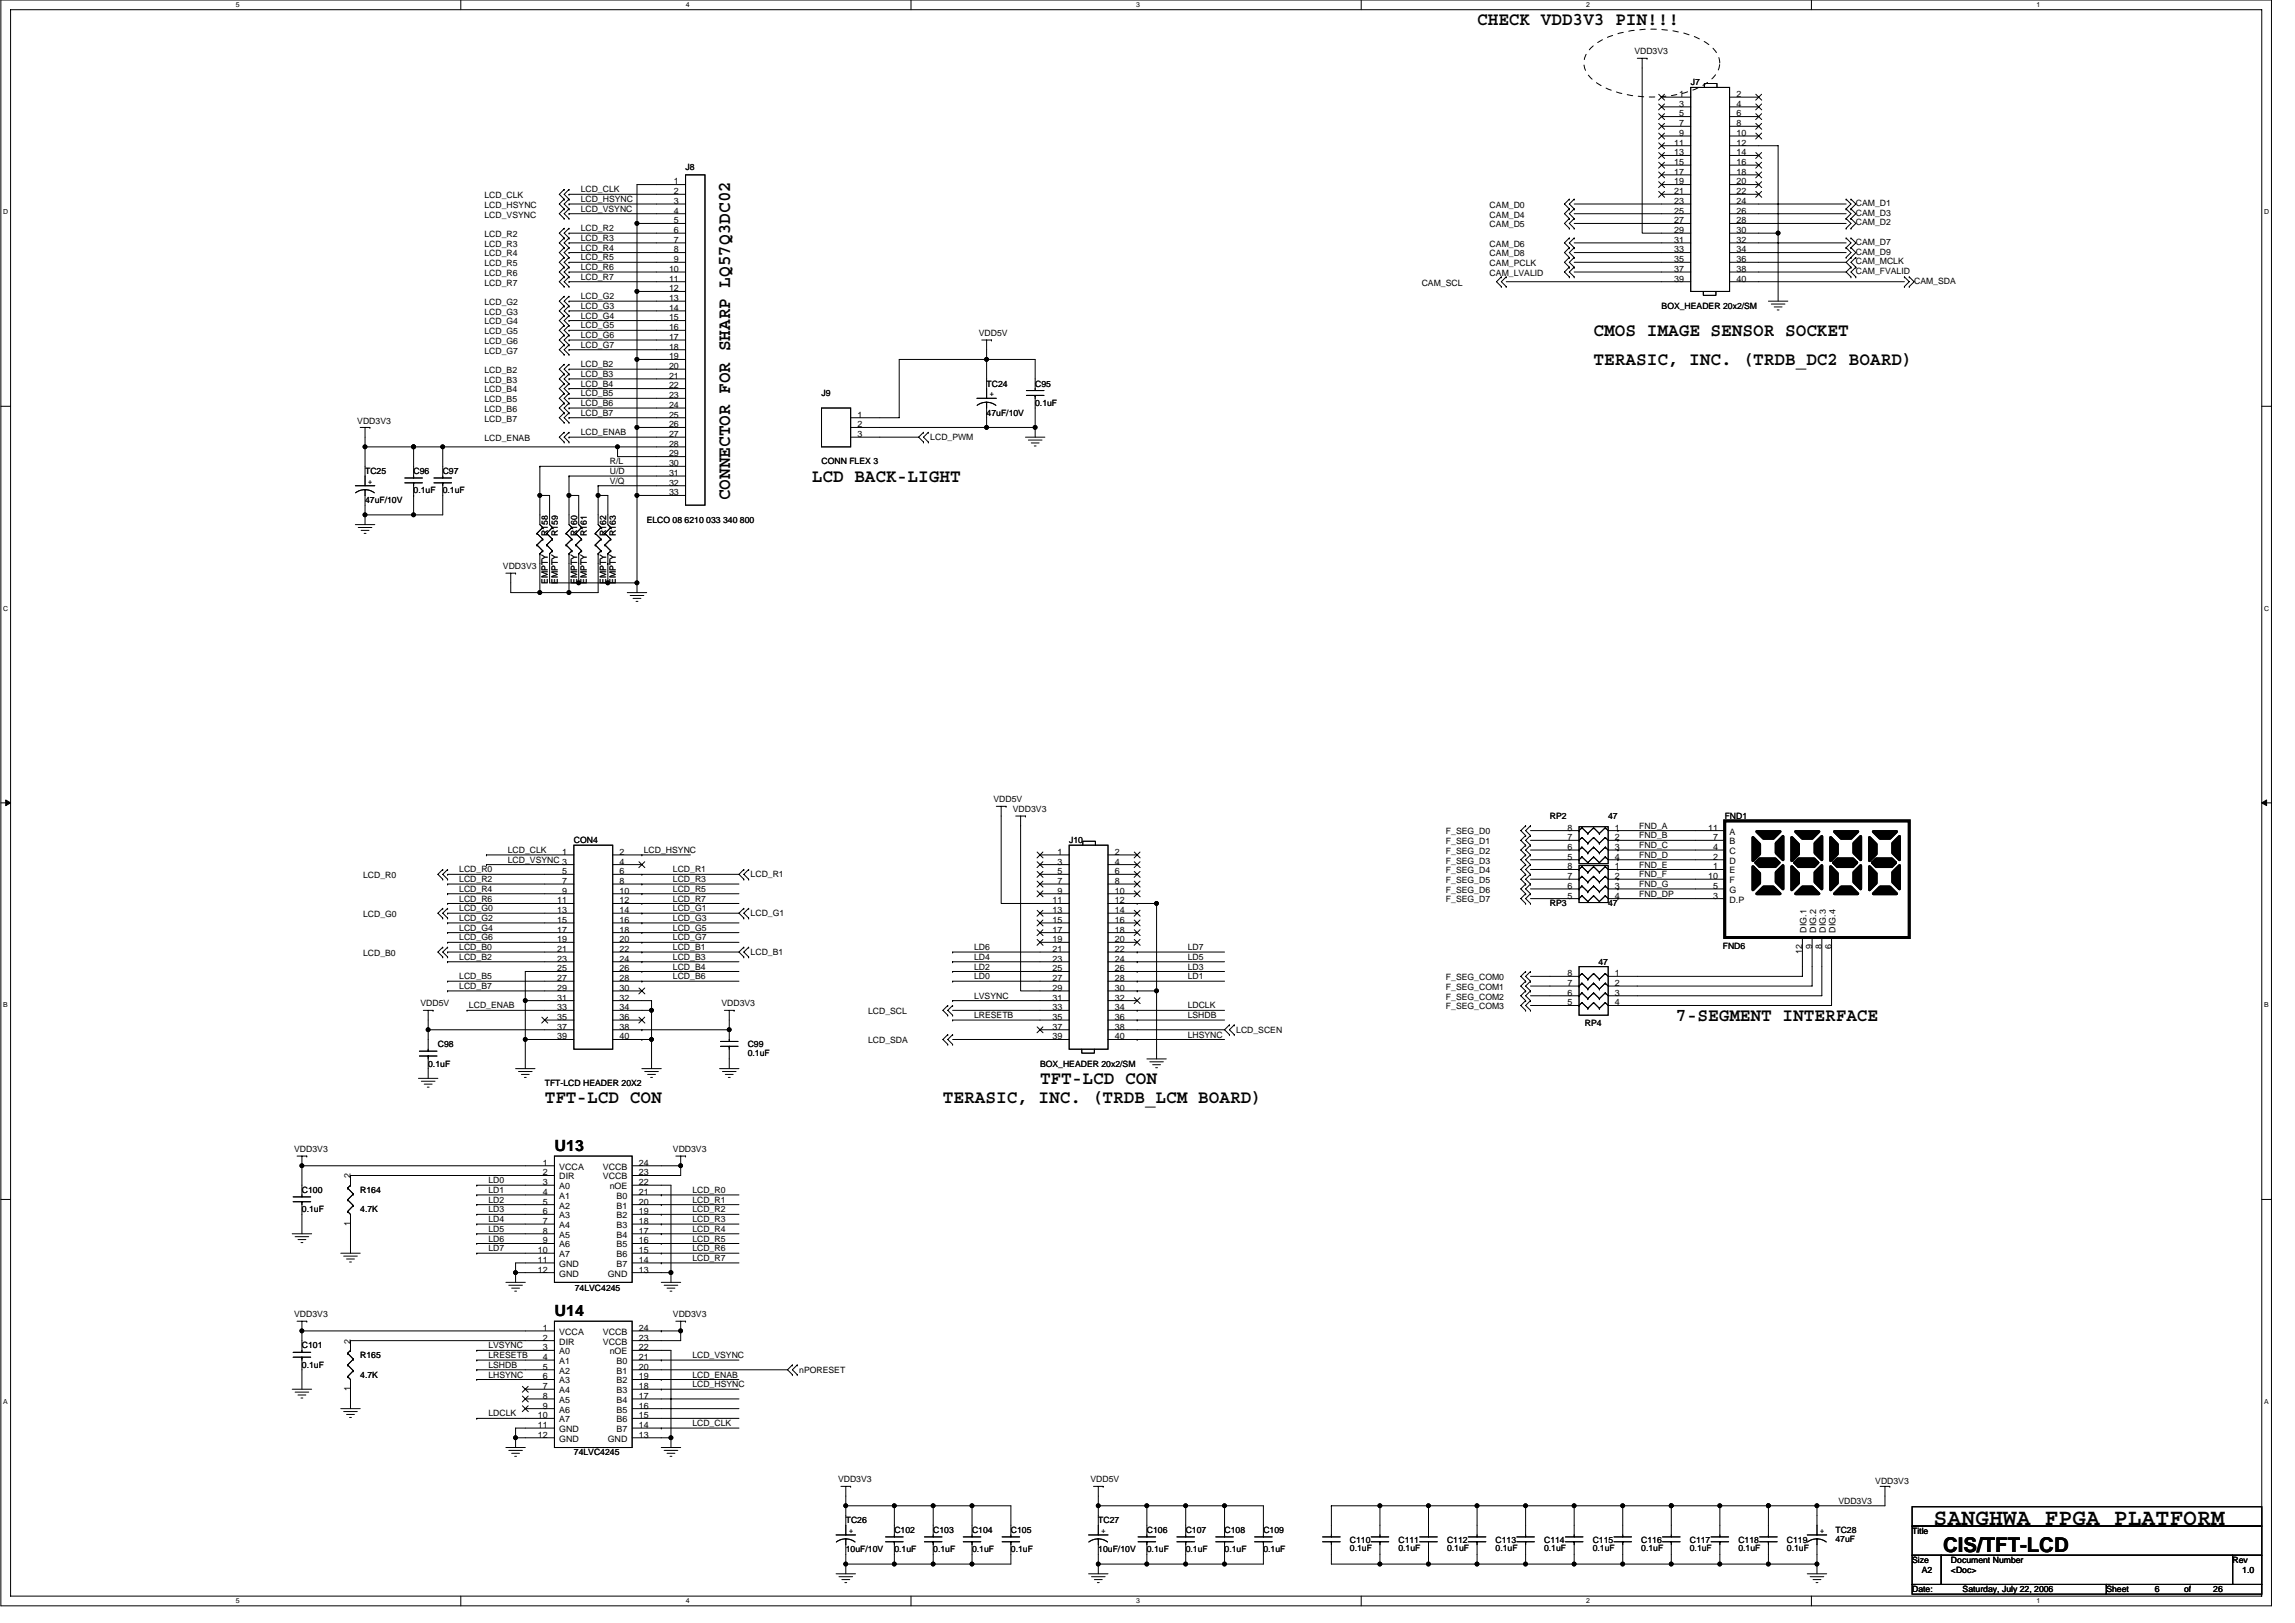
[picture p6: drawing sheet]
<svg xmlns="http://www.w3.org/2000/svg" width="420mm" height="297mm" viewBox="0 0 420 297" stroke-linecap="round" stroke-linejoin="round" font-family="sans-serif">
<defs><g id="words">
<text font-size="4.2" x="354" y="279.1">SANGHWA FPGA PLATFORM</text>
<text font-size="3.7" x="355.8" y="284">CIS/TFT-LCD</text>
<g font-size="3.4">
<text x="270.4" y="4.6">CHECK VDD3V3 PIN!!!</text>
<text x="291.7" y="61.5">CMOS IMAGE SENSOR SOCKET</text>
<text x="291.7" y="66.8">TERASIC, INC. (TRDB_DC2 BOARD)</text>
<text x="148.6" y="88.1">LCD BACK-LIGHT</text>
<text x="133.7" y="91.6" transform="rotate(-90 133.7 91.6)">CONNECTOR FOR SHARP LQ57Q3DC02</text>
<text x="306.9" y="186.8">7-SEGMENT INTERFACE</text>
<text x="99.7" y="201.9">TFT-LCD CON</text>
<text x="172.6" y="201.9">TERASIC, INC. (TRDB_LCM BOARD)</text>
<text x="190.4" y="198.4">TFT-LCD CON</text>
</g>
<g font-size="2.8">
<text x="101.5" y="210.7">U13</text>
<text x="101.5" y="240.9">U14</text>
</g>
<g font-size="1.6">
<text x="299.2" y="9.9">VDD3V3</text>
<text x="307.4" y="17.8">1</text>
<text x="309.5" y="15.6">J7</text>
<text x="317.9" y="17.8">2</text>
<text x="307.4" y="19.5">3</text>
<text x="307.4" y="21.3">5</text>
<text x="307.4" y="23.1">7</text>
<text x="317.9" y="19.5">4</text>
<text x="317.9" y="21.3">6</text>
<text x="317.9" y="23.1">8</text>
<text x="306.5" y="26.6">11</text>
<text x="306.5" y="28.4">13</text>
<text x="307.4" y="24.9">9</text>
<text x="317.9" y="24.9">10</text>
<text x="317.9" y="26.6">12</text>
<text x="317.9" y="28.4">14</text>
<text x="106.3" y="35.2">LCD_CLK</text>
<text x="123.4" y="33.8">1</text>
<text x="123.4" y="35.5">2</text>
<text x="125.5" y="31.1">J8</text>
<text x="306.5" y="30.2">15</text>
<text x="306.5" y="32">17</text>
<text x="306.5" y="33.8">19</text>
<text x="306.5" y="35.5">21</text>
<text x="317.9" y="30.2">16</text>
<text x="317.9" y="32">18</text>
<text x="317.9" y="33.8">20</text>
<text x="317.9" y="35.5">22</text>
<text x="88.7" y="36.3">LCD_CLK</text>
<text x="88.7" y="38">LCD_HSYNC</text>
<text x="88.7" y="39.8">LCD_VSYNC</text>
<text x="106.3" y="37">LCD_HSYNC</text>
<text x="106.3" y="38.8">LCD_VSYNC</text>
<text x="123.4" y="37.3">3</text>
<text x="123.4" y="39.1">4</text>
<text x="123.4" y="40.9">5</text>
<text x="272.7" y="38">CAM_D0</text>
<text x="272.7" y="39.8">CAM_D4</text>
<text x="272.7" y="41.6">CAM_D5</text>
<text x="306.5" y="37.3">23</text>
<text x="306.5" y="39.1">25</text>
<text x="306.5" y="40.9">27</text>
<text x="317.9" y="37.3">24</text>
<text x="317.9" y="39.1">26</text>
<text x="317.9" y="40.9">28</text>
<text x="339.8" y="37.7">CAM_D1</text>
<text x="339.8" y="41.3">CAM_D2</text>
<text x="339.8" y="39.5">CAM_D3</text>
<text x="88.7" y="43.4">LCD_R2</text>
<text x="88.7" y="45.1">LCD_R3</text>
<text x="88.7" y="46.9">LCD_R4</text>
<text x="106.3" y="44.1">LCD_R3</text>
<text x="106.3" y="42.3">LCD_R2</text>
<text x="106.3" y="45.9">LCD_R4</text>
<text x="106.3" y="47.6">LCD_R5</text>
<text x="123.4" y="42.7">6</text>
<text x="123.4" y="44.4">7</text>
<text x="123.4" y="46.2">8</text>
<text x="123.4" y="48">9</text>
<text x="272.7" y="45.1">CAM_D6</text>
<text x="272.7" y="46.9">CAM_D8</text>
<text x="306.5" y="42.7">29</text>
<text x="306.5" y="44.4">31</text>
<text x="306.5" y="46.2">33</text>
<text x="306.5" y="48">35</text>
<text x="317.9" y="42.7">30</text>
<text x="317.9" y="44.4">32</text>
<text x="317.9" y="46.2">34</text>
<text x="317.9" y="48">36</text>
<text x="339.8" y="46.6">CAM_D9</text>
<text x="339.8" y="44.8">CAM_D7</text>
<text x="88.7" y="48.7">LCD_R5</text>
<text x="88.7" y="50.5">LCD_R6</text>
<text x="88.7" y="52.3">LCD_R7</text>
<text x="106.3" y="51.2">LCD_R7</text>
<text x="106.3" y="49.4">LCD_R6</text>
<text x="122.5" y="49.8">10</text>
<text x="122.5" y="51.5">11</text>
<text x="122.5" y="53.3">12</text>
<text x="260.3" y="52.3">CAM_SCL</text>
<text x="272.7" y="48.7">CAM_PCLK</text>
<text x="272.7" y="50.5">CAM_LVALID</text>
<text x="306.5" y="49.8">37</text>
<text x="306.5" y="51.5">39</text>
<text x="317.9" y="49.8">38</text>
<text x="317.9" y="51.5">40</text>
<text x="339.8" y="48.4">CAM_MCLK</text>
<text x="339.8" y="50.1">CAM_FVALID</text>
<text x="350.4" y="51.9">CAM_SDA</text>
<text x="88.7" y="55.8">LCD_G2</text>
<text x="88.7" y="57.6">LCD_G3</text>
<text x="88.7" y="59.4">LCD_G4</text>
<text x="106.3" y="56.5">LCD_G3</text>
<text x="106.3" y="54.8">LCD_G2</text>
<text x="106.3" y="58.3">LCD_G4</text>
<text x="122.5" y="55.1">13</text>
<text x="122.5" y="56.9">14</text>
<text x="122.5" y="58.7">15</text>
<text x="304.2" y="56.5">BOX_HEADER 20x2/SM</text>
<text x="88.7" y="61.2">LCD_G5</text>
<text x="88.7" y="62.9">LCD_G6</text>
<text x="88.7" y="64.7">LCD_G7</text>
<text x="106.3" y="61.9">LCD_G6</text>
<text x="106.3" y="60.1">LCD_G5</text>
<text x="106.3" y="63.6">LCD_G7</text>
<text x="122.5" y="60.4">16</text>
<text x="122.5" y="62.2">17</text>
<text x="122.5" y="64">18</text>
<text x="122.5" y="65.8">19</text>
<text x="179.2" y="61.5">VDD5V</text>
<text x="88.7" y="68.3">LCD_B2</text>
<text x="88.7" y="70">LCD_B3</text>
<text x="88.7" y="71.8">LCD_B4</text>
<text x="106.3" y="69">LCD_B3</text>
<text x="106.3" y="67.2">LCD_B2</text>
<text x="106.3" y="70.8">LCD_B4</text>
<text x="122.5" y="67.5">20</text>
<text x="122.5" y="69.3">21</text>
<text x="122.5" y="71.1">22</text>
<text x="180.6" y="70.8">TC24</text>
<text x="189.5" y="70.8">C95</text>
<text x="65.4" y="77.5">VDD3V3</text>
<text x="88.7" y="73.6">LCD_B5</text>
<text x="88.7" y="75.4">LCD_B6</text>
<text x="88.7" y="77.2">LCD_B7</text>
<text x="106.3" y="74.3">LCD_B6</text>
<text x="106.3" y="72.5">LCD_B5</text>
<text x="106.3" y="76.1">LCD_B7</text>
<text x="122.5" y="72.9">23</text>
<text x="122.5" y="74.7">24</text>
<text x="122.5" y="76.4">25</text>
<text x="150.4" y="72.5">J9</text>
<text x="157" y="76.4">1</text>
<text x="180.6" y="76.1">47uF/10V</text>
<text x="181.2" y="72.5">+</text>
<text x="189.5" y="74.3">0.1uF</text>
<text x="88.7" y="80.7">LCD_ENAB</text>
<text x="106.3" y="79.7">LCD_ENAB</text>
<text x="122.5" y="78.2">26</text>
<text x="122.5" y="80">27</text>
<text x="122.5" y="81.8">28</text>
<text x="122.5" y="83.5">29</text>
<text x="157" y="78.2">2</text>
<text x="157" y="80">3</text>
<text x="170.3" y="80.5">LCD_PWM</text>
<text x="66.8" y="86.8">TC25</text>
<text x="67.4" y="88.5">+</text>
<text x="75.7" y="86.8">C96</text>
<text x="81.1" y="86.8">C97</text>
<text x="111.6" y="86.8">U/D</text>
<text x="111.6" y="88.5">V/Q</text>
<text x="111.6" y="85">R/L</text>
<text x="122.5" y="85.3">30</text>
<text x="122.5" y="87.1">31</text>
<text x="122.5" y="88.9">32</text>
<text x="150.4" y="85">CONN FLEX 3</text>
<text x="66.8" y="92.1">47uF/10V</text>
<text x="75.7" y="90.3">0.1uF</text>
<text x="81.1" y="90.3">0.1uF</text>
<text x="118.4" y="95.7">ELCO 08 6210 033 340 800</text>
<text x="122.5" y="90.7">33</text>
<text x="100.3" y="98.1" transform="rotate(-90 100.3 98.1)">R158</text>
<text x="102.1" y="98.1" transform="rotate(-90 102.1 98.1)">R159</text>
<text x="105.7" y="98.1" transform="rotate(-90 105.7 98.1)">R160</text>
<text x="107.4" y="98.1" transform="rotate(-90 107.4 98.1)">R161</text>
<text x="111" y="98.1" transform="rotate(-90 111 98.1)">R162</text>
<text x="112.8" y="98.1" transform="rotate(-90 112.8 98.1)">R163</text>
<text x="92.1" y="104.2">VDD3V3</text>
<text x="100.3" y="106.8" transform="rotate(-90 100.3 106.8)">EMPTY</text>
<text x="102.1" y="106.8" transform="rotate(-90 102.1 106.8)">EMPTY</text>
<text x="105.7" y="106.8" transform="rotate(-90 105.7 106.8)">EMPTY</text>
<text x="107.4" y="106.8" transform="rotate(-90 107.4 106.8)">EMPTY</text>
<text x="111" y="106.8" transform="rotate(-90 111 106.8)">EMPTY</text>
<text x="112.8" y="106.8" transform="rotate(-90 112.8 106.8)">EMPTY</text>
<text x="181.9" y="146.9">VDD5V</text>
<text x="185.4" y="148.6">VDD3V3</text>
<text x="283.7" y="149.9">RP2</text>
<text x="294.4" y="149.9">47</text>
<text x="315.8" y="149.9">FND1</text>
<text x="105.1" y="154.3">CON4</text>
<text x="195.7" y="154.3">J10</text>
<text x="264.7" y="152.7">F_SEG_D0</text>
<text x="264.7" y="154.5">F_SEG_D1</text>
<text x="286.9" y="155.6">6</text>
<text x="286.9" y="153.8">7</text>
<text x="286.9" y="152">8</text>
<text x="295.7" y="152">1</text>
<text x="295.7" y="153.8">2</text>
<text x="295.7" y="155.6">3</text>
<text x="300.1" y="155.2">FND_C</text>
<text x="300.1" y="151.7">FND_A</text>
<text x="300.1" y="153.4">FND_B</text>
<text x="312.7" y="152">11</text>
<text x="313.6" y="153.8">7</text>
<text x="313.6" y="155.6">4</text>
<text x="316.6" y="152.7">A</text>
<text x="316.6" y="154.5">B</text>
<text x="66.5" y="160.7">LCD_R0</text>
<text x="84.1" y="159.7">LCD_R0</text>
<text x="84.1" y="161.4">LCD_R2</text>
<text x="93" y="157.9">LCD_VSYNC 3</text>
<text x="93" y="156.1">LCD_CLK</text>
<text x="102.9" y="156.4">1</text>
<text x="102.9" y="160">5</text>
<text x="102.9" y="161.8">7</text>
<text x="113.4" y="156.4">2</text>
<text x="113.4" y="158.2">4</text>
<text x="113.4" y="160">6</text>
<text x="113.4" y="161.8">8</text>
<text x="117.9" y="156.1">LCD_HSYNC</text>
<text x="123.2" y="159.7">LCD_R1</text>
<text x="123.2" y="161.4">LCD_R3</text>
<text x="137.4" y="160.5">LCD_R1</text>
<text x="193.6" y="156.4">1</text>
<text x="193.6" y="158.2">3</text>
<text x="193.6" y="160">5</text>
<text x="193.6" y="161.8">7</text>
<text x="204.1" y="156.4">2</text>
<text x="204.1" y="158.2">4</text>
<text x="204.1" y="160">6</text>
<text x="204.1" y="161.8">8</text>
<text x="264.7" y="156.3">F_SEG_D2</text>
<text x="264.7" y="158.1">F_SEG_D3</text>
<text x="264.7" y="159.8">F_SEG_D4</text>
<text x="264.7" y="161.6">F_SEG_D5</text>
<text x="286.9" y="157.3">5</text>
<text x="286.9" y="160.9">7</text>
<text x="286.9" y="159.1">8</text>
<text x="295.7" y="157.3">4</text>
<text x="295.7" y="159.1">1</text>
<text x="295.7" y="160.9">2</text>
<text x="300.1" y="158.8">FND_E</text>
<text x="300.1" y="160.5">FND_F</text>
<text x="300.1" y="157">FND_D</text>
<text x="312.7" y="160.9">10</text>
<text x="313.6" y="157.3">2</text>
<text x="313.6" y="159.1">1</text>
<text x="316.6" y="156.3">C</text>
<text x="316.6" y="158.1">D</text>
<text x="316.6" y="159.9">E</text>
<text x="316.6" y="161.6">F</text>
<text x="66.5" y="167.8">LCD_G0</text>
<text x="84.1" y="163.2">LCD_R4</text>
<text x="84.1" y="166.8">LCD_G0</text>
<text x="84.1" y="165">LCD_R6</text>
<text x="102" y="165.3">11</text>
<text x="102" y="167.1">13</text>
<text x="102.9" y="163.6">9</text>
<text x="113.4" y="163.6">10</text>
<text x="113.4" y="165.3">12</text>
<text x="113.4" y="167.1">14</text>
<text x="123.2" y="165">LCD_R7</text>
<text x="123.2" y="166.8">LCD_G1</text>
<text x="123.2" y="163.2">LCD_R5</text>
<text x="137.4" y="167.7">LCD_G1</text>
<text x="192.7" y="165.3">11</text>
<text x="192.7" y="167.1">13</text>
<text x="193.6" y="163.6">9</text>
<text x="204.1" y="163.6">10</text>
<text x="204.1" y="165.3">12</text>
<text x="204.1" y="167.1">14</text>
<text x="264.7" y="163.4">F_SEG_D6</text>
<text x="264.7" y="165.2">F_SEG_D7</text>
<text x="283.7" y="165.9">RP3</text>
<text x="286.9" y="164.4">5</text>
<text x="286.9" y="162.7">6</text>
<text x="294.4" y="165.9">47</text>
<text x="295.7" y="162.7">3</text>
<text x="295.7" y="164.4">4</text>
<text x="300.1" y="162.3">FND_G</text>
<text x="300.1" y="164.1">FND_DP</text>
<text x="313.6" y="162.7">5</text>
<text x="313.6" y="164.4">3</text>
<text x="316.6" y="163.4">G</text>
<text x="316.6" y="165.2">D.P</text>
<text x="84.1" y="170.3">LCD_G4</text>
<text x="84.1" y="168.6">LCD_G2</text>
<text x="84.1" y="173.9">LCD_B0</text>
<text x="84.1" y="172.1">LCD_G6</text>
<text x="102" y="168.9">15</text>
<text x="102" y="170.7">17</text>
<text x="102" y="172.4">19</text>
<text x="113.4" y="168.9">16</text>
<text x="113.4" y="170.7">18</text>
<text x="113.4" y="172.4">20</text>
<text x="123.2" y="173.9">LCD_B1</text>
<text x="123.2" y="168.6">LCD_G3</text>
<text x="123.2" y="172.1">LCD_G7</text>
<text x="123.2" y="170.3">LCD_G5</text>
<text x="178.3" y="173.9">LD6</text>
<text x="192.7" y="168.9">15</text>
<text x="192.7" y="170.7">17</text>
<text x="192.7" y="172.4">19</text>
<text x="204.1" y="168.9">16</text>
<text x="204.1" y="170.7">18</text>
<text x="204.1" y="172.4">20</text>
<text x="217.4" y="173.9">LD7</text>
<text x="315.4" y="173.7">FND6</text>
<text x="330.7" y="170.7" transform="rotate(-90 330.7 170.7)">DIG.1</text>
<text x="331.7" y="173.7" transform="rotate(-90 331.7 173.7)">9</text>
<text x="332.5" y="170.7" transform="rotate(-90 332.5 170.7)">DIG.2</text>
<text x="333.5" y="173.7" transform="rotate(-90 333.5 173.7)">8</text>
<text x="334.3" y="170.7" transform="rotate(-90 334.3 170.7)">DIG.3</text>
<text x="335.3" y="173.7" transform="rotate(-90 335.3 173.7)">6</text>
<text x="336.1" y="170.7" transform="rotate(-90 336.1 170.7)">DIG.4</text>
<text x="66.5" y="174.9">LCD_B0</text>
<text x="84.1" y="175.7">LCD_B2</text>
<text x="84.1" y="179.2">LCD_B5</text>
<text x="102" y="174.2">21</text>
<text x="102" y="176">23</text>
<text x="102" y="177.8">25</text>
<text x="102" y="179.6">27</text>
<text x="113.4" y="174.2">22</text>
<text x="113.4" y="176">24</text>
<text x="113.4" y="177.8">26</text>
<text x="113.4" y="179.6">28</text>
<text x="123.2" y="177.4">LCD_B4</text>
<text x="123.2" y="175.7">LCD_B3</text>
<text x="123.2" y="179.2">LCD_B6</text>
<text x="137.4" y="174.8">LCD_B1</text>
<text x="178.3" y="177.4">LD2</text>
<text x="178.3" y="179.2">LD0</text>
<text x="178.3" y="175.7">LD4</text>
<text x="192.7" y="174.2">21</text>
<text x="192.7" y="176">23</text>
<text x="192.7" y="177.8">25</text>
<text x="192.7" y="179.6">27</text>
<text x="204.1" y="174.2">22</text>
<text x="204.1" y="176">24</text>
<text x="204.1" y="177.8">26</text>
<text x="204.1" y="179.6">28</text>
<text x="217.4" y="177.4">LD3</text>
<text x="217.4" y="179.2">LD1</text>
<text x="217.4" y="175.7">LD5</text>
<text x="264.7" y="179.4">F_SEG_COM0</text>
<text x="286.9" y="178.7">8</text>
<text x="292.6" y="176.6">47</text>
<text x="295.7" y="178.7">1</text>
<text x="330" y="174.6" transform="rotate(-90 330 174.6)">12</text>
<text x="77" y="184.2">VDD5V</text>
<text x="84.1" y="181">LCD_B7</text>
<text x="85.9" y="184.6">LCD_ENAB</text>
<text x="102" y="181.3">29</text>
<text x="102" y="183.1">31</text>
<text x="102" y="184.9">33</text>
<text x="113.4" y="181.3">30</text>
<text x="113.4" y="183.1">32</text>
<text x="113.4" y="184.9">34</text>
<text x="132.1" y="184.2">VDD3V3</text>
<text x="158.9" y="185.6">LCD_SCL</text>
<text x="178.3" y="182.8">LVSYNC</text>
<text x="192.7" y="181.3">29</text>
<text x="192.7" y="183.1">31</text>
<text x="192.7" y="184.9">33</text>
<text x="204.1" y="181.3">30</text>
<text x="204.1" y="183.1">32</text>
<text x="204.1" y="184.9">34</text>
<text x="217.4" y="184.6">LDCLK</text>
<text x="264.7" y="181.2">F_SEG_COM1</text>
<text x="264.7" y="182.9">F_SEG_COM2</text>
<text x="264.7" y="184.7">F_SEG_COM3</text>
<text x="286.9" y="184">5</text>
<text x="286.9" y="182.2">6</text>
<text x="286.9" y="180.4">7</text>
<text x="295.7" y="180.4">2</text>
<text x="295.7" y="182.2">3</text>
<text x="295.7" y="184">4</text>
<text x="80.2" y="191.7">C98</text>
<text x="102" y="186.7">35</text>
<text x="102" y="188.4">37</text>
<text x="102" y="190.2">39</text>
<text x="113.4" y="186.7">36</text>
<text x="113.4" y="188.4">38</text>
<text x="113.4" y="190.2">40</text>
<text x="136.9" y="191.7">C99</text>
<text x="158.9" y="190.9">LCD_SDA</text>
<text x="178.3" y="186.3">LRESETB</text>
<text x="192.7" y="186.7">35</text>
<text x="192.7" y="188.4">37</text>
<text x="192.7" y="190.2">39</text>
<text x="204.1" y="186.7">36</text>
<text x="204.1" y="188.4">38</text>
<text x="204.1" y="190.2">40</text>
<text x="217.4" y="189.9">LHSYNC</text>
<text x="217.4" y="186.3">LSHDB</text>
<text x="226.3" y="189">LCD_SCEN</text>
<text x="290.1" y="187.7">RP4</text>
<text x="78.4" y="195.2">0.1uF</text>
<text x="136.9" y="193.3">0.1uF</text>
<text x="190.4" y="195.2">BOX_HEADER 20x2/SM</text>
<text x="99.7" y="198.8">TFT-LCD HEADER 20X2</text>
<text x="53.9" y="210.9">VDD3V3</text>
<text x="64.1" y="215.7" transform="rotate(-90 64.1 215.7)">2</text>
<text x="99.4" y="213.3">1</text>
<text x="99.4" y="215.1">2</text>
<text x="102.4" y="214.1">VCCA</text>
<text x="102.4" y="215.9">DIR</text>
<text x="110.4" y="215.9">VCCB</text>
<text x="110.4" y="214.1">VCCB</text>
<text x="117" y="215.1">23</text>
<text x="117" y="213.3">24</text>
<text x="123.2" y="210.9">VDD3V3</text>
<text x="55.3" y="218.3">C100</text>
<text x="55.3" y="221.9">0.1uF</text>
<text x="65.9" y="218.3">R164</text>
<text x="65.9" y="221.9">4.7K</text>
<text x="89.4" y="216.6">LD0</text>
<text x="89.4" y="218.3">LD1</text>
<text x="89.4" y="220.1">LD2</text>
<text x="89.4" y="221.9">LD3</text>
<text x="99.4" y="216.9">3</text>
<text x="99.4" y="218.7">4</text>
<text x="99.4" y="220.5">5</text>
<text x="102.4" y="217.6">A0</text>
<text x="102.4" y="219.4">A1</text>
<text x="102.4" y="221.2">A2</text>
<text x="111.6" y="217.6">nOE</text>
<text x="112.9" y="221.2">B1</text>
<text x="112.9" y="219.4">B0</text>
<text x="117" y="216.9">22</text>
<text x="117" y="220.5">20</text>
<text x="117" y="218.7">21</text>
<text x="126.8" y="218.3">LCD_R0</text>
<text x="126.8" y="220.1">LCD_R1</text>
<text x="126.8" y="221.9">LCD_R2</text>
<text x="64.1" y="224.4" transform="rotate(-90 64.1 224.4)">1</text>
<text x="89.4" y="223.7">LD4</text>
<text x="89.4" y="225.4">LD5</text>
<text x="89.4" y="227.2">LD6</text>
<text x="99.4" y="222.2">6</text>
<text x="99.4" y="224">7</text>
<text x="99.4" y="225.8">8</text>
<text x="99.4" y="227.6">9</text>
<text x="102.4" y="223">A3</text>
<text x="102.4" y="224.7">A4</text>
<text x="102.4" y="226.5">A5</text>
<text x="112.9" y="226.5">B4</text>
<text x="112.9" y="224.7">B3</text>
<text x="112.9" y="223">B2</text>
<text x="117" y="227.6">16</text>
<text x="117" y="225.8">17</text>
<text x="117" y="224">18</text>
<text x="117" y="222.2">19</text>
<text x="126.8" y="223.7">LCD_R3</text>
<text x="126.8" y="227.2">LCD_R5</text>
<text x="126.8" y="225.4">LCD_R4</text>
<text x="89.4" y="229">LD7</text>
<text x="98.5" y="229.3">10</text>
<text x="98.5" y="231.1">11</text>
<text x="98.5" y="232.9">12</text>
<text x="102.4" y="228.3">A6</text>
<text x="102.4" y="230.1">A7</text>
<text x="102.4" y="231.9">GND</text>
<text x="102.4" y="233.6">GND</text>
<text x="111.3" y="233.6">GND</text>
<text x="112.9" y="231.9">B7</text>
<text x="112.9" y="230.1">B6</text>
<text x="112.9" y="228.3">B5</text>
<text x="117" y="231.1">14</text>
<text x="117" y="229.3">15</text>
<text x="117" y="232.9">13</text>
<text x="126.8" y="230.8">LCD_R7</text>
<text x="126.8" y="229">LCD_R6</text>
<text x="105.2" y="236.3">74LVC4245</text>
<text x="53.9" y="241.1">VDD3V3</text>
<text x="64.1" y="245.9" transform="rotate(-90 64.1 245.9)">2</text>
<text x="99.4" y="243.6">1</text>
<text x="99.4" y="245.3">2</text>
<text x="102.4" y="244.3">VCCA</text>
<text x="110.4" y="244.3">VCCB</text>
<text x="117" y="245.3">23</text>
<text x="117" y="243.6">24</text>
<text x="123.2" y="241.1">VDD3V3</text>
<text x="55.3" y="246.8">C101</text>
<text x="55.3" y="250.3">0.1uF</text>
<text x="65.9" y="248.6">R165</text>
<text x="89.4" y="246.8">LVSYNC</text>
<text x="89.4" y="248.6">LRESETB</text>
<text x="89.4" y="250.3">LSHDB</text>
<text x="99.4" y="247.1">3</text>
<text x="99.4" y="248.9">4</text>
<text x="99.4" y="250.7">5</text>
<text x="102.4" y="246.1">DIR</text>
<text x="102.4" y="247.9">A0</text>
<text x="102.4" y="249.6">A1</text>
<text x="102.4" y="251.4">A2</text>
<text x="110.4" y="246.1">VCCB</text>
<text x="111.6" y="247.9">nOE</text>
<text x="112.9" y="251.4">B1</text>
<text x="112.9" y="249.6">B0</text>
<text x="117" y="247.1">22</text>
<text x="117" y="250.7">20</text>
<text x="117" y="248.9">21</text>
<text x="126.8" y="248.6">LCD_VSYNC</text>
<text x="146.3" y="251.2">nPORESET</text>
<text x="64.1" y="254.6" transform="rotate(-90 64.1 254.6)">1</text>
<text x="65.9" y="252.1">4.7K</text>
<text x="89.4" y="252.1">LHSYNC</text>
<text x="99.4" y="252.5">6</text>
<text x="99.4" y="254.2">7</text>
<text x="99.4" y="256">8</text>
<text x="99.4" y="257.8">9</text>
<text x="102.4" y="253.2">A3</text>
<text x="102.4" y="255">A4</text>
<text x="102.4" y="256.8">A5</text>
<text x="112.9" y="256.8">B4</text>
<text x="112.9" y="255">B3</text>
<text x="112.9" y="253.2">B2</text>
<text x="117" y="257.8">16</text>
<text x="117" y="256">17</text>
<text x="117" y="254.2">18</text>
<text x="117" y="252.5">19</text>
<text x="126.8" y="253.9">LCD_HSYNC</text>
<text x="126.8" y="252.1">LCD_ENAB</text>
<text x="89.4" y="259.2">LDCLK</text>
<text x="98.5" y="259.6">10</text>
<text x="98.5" y="261.3">11</text>
<text x="98.5" y="263.1">12</text>
<text x="102.4" y="258.5">A6</text>
<text x="102.4" y="260.3">A7</text>
<text x="102.4" y="262.1">GND</text>
<text x="102.4" y="263.9">GND</text>
<text x="111.3" y="263.9">GND</text>
<text x="112.9" y="262.1">B7</text>
<text x="112.9" y="260.3">B6</text>
<text x="112.9" y="258.5">B5</text>
<text x="117" y="261.3">14</text>
<text x="117" y="259.6">15</text>
<text x="117" y="263.1">13</text>
<text x="126.8" y="261">LCD_CLK</text>
<text x="105.1" y="266.3">74LVC4245</text>
<text x="153.4" y="271.3">VDD3V3</text>
<text x="199.7" y="271.3">VDD5V</text>
<text x="336.6" y="275.2">VDD3V3</text>
<text x="343.3" y="271.7">VDD3V3</text>
<text x="154.8" y="278.8">TC26</text>
<text x="155.4" y="280.6">+</text>
<text x="163.7" y="280.6">C102</text>
<text x="170.8" y="280.6">C103</text>
<text x="178" y="280.6">C104</text>
<text x="185.1" y="280.6">C105</text>
<text x="201.1" y="278.8">TC27</text>
<text x="201.6" y="280.6">+</text>
<text x="210" y="280.6">C106</text>
<text x="217.1" y="280.6">C107</text>
<text x="224.2" y="280.6">C108</text>
<text x="231.3" y="280.6">C109</text>
<text x="333.2" y="280.6">+</text>
<text x="336" y="280.6">TC28</text>
<text x="350.1" y="280.7">Title</text>
<text x="154.8" y="284.1">10uF/10V</text>
<text x="163.7" y="284.1">0.1uF</text>
<text x="170.8" y="284.1">0.1uF</text>
<text x="178" y="284.1">0.1uF</text>
<text x="185.1" y="284.1">0.1uF</text>
<text x="201.1" y="284.1">10uF/10V</text>
<text x="210" y="284.1">0.1uF</text>
<text x="217.1" y="284.1">0.1uF</text>
<text x="224.2" y="284.1">0.1uF</text>
<text x="231.3" y="284.1">0.1uF</text>
<text x="247.1" y="282.3">C110</text>
<text x="247.1" y="284">0.1uF</text>
<text x="256" y="282.3">C111</text>
<text x="256" y="284">0.1uF</text>
<text x="264.9" y="282.3">C112</text>
<text x="264.9" y="284">0.1uF</text>
<text x="273.8" y="282.3">C113</text>
<text x="273.8" y="284">0.1uF</text>
<text x="282.7" y="282.3">C114</text>
<text x="282.7" y="284">0.1uF</text>
<text x="291.6" y="282.3">C115</text>
<text x="291.6" y="284">0.1uF</text>
<text x="300.5" y="282.3">C116</text>
<text x="300.5" y="284">0.1uF</text>
<text x="309.4" y="282.3">C117</text>
<text x="309.4" y="284">0.1uF</text>
<text x="318.3" y="282.3">C118</text>
<text x="318.3" y="284">0.1uF</text>
<text x="327.1" y="282.3">C119</text>
<text x="327.1" y="284">0.1uF</text>
<text x="336" y="282.2">47uF</text>
<text x="350.1" y="286.1">Size</text>
<text x="351.8" y="287.8">A2</text>
<text x="357.2" y="286.1">Document Number</text>
<text x="357.2" y="287.8">&lt;Doc&gt;</text>
<text x="408.7" y="286.1">Rev</text>
<text x="410.5" y="287.8">1.0</text>
<text x="350.1" y="291.4">Date:</text>
<text x="359.3" y="291.4">Saturday, July 22, 2006</text>
<text x="385.6" y="291.4">Sheet</text>
<text x="394.5" y="291.4">6</text>
<text x="399.8" y="291.4">of</text>
<text x="405.2" y="291.4">26</text>
</g>
<g font-size="1.3">
<text x="43.1" y="1.3">5</text>
<text x="125.6" y="1.3">4</text>
<text x="208" y="1.3">3</text>
<text x="290.4" y="1.3">2</text>
<text x="372.8" y="1.3">1</text>
<text x=".6" y="39.2">D</text>
<text x="414.5" y="39.2">D</text>
<text x=".6" y="111.8">C</text>
<text x="414.5" y="111.8">C</text>
<text x=".6" y="184.4">B</text>
<text x="414.5" y="184.4">B</text>
<text x=".6" y="256.9">A</text>
<text x="414.5" y="256.9">A</text>
<text x="43.1" y="293.5">5</text>
<text x="125.6" y="293.5">4</text>
<text x="208" y="293.5">3</text>
<text x="290.4" y="293.5">2</text>
<text x="372.8" y="293.5">1</text>
</g>
</g></defs>
<path d="M.2 0h415.7v293.9h-415.7zM1.9 1.8h412.2v290.3h-412.2z" fill="none" stroke="#000" stroke-width=".18"/>
<g fill="#fff">
<path d="M43.1 .2h.7v1.4h-.7z"/>
<path d="M43.1 292.3h.7v1.4h-.7z"/>
</g>
<path d="M84.4 0v1.8M84.4 292.1v1.8" fill="none" stroke="#000" stroke-width=".18"/>
<g fill="#fff">
<path d="M125.6 .2h.7v1.4h-.7z"/>
<path d="M125.6 292.3h.7v1.4h-.7z"/>
</g>
<path d="M166.8 0v1.8M166.8 292.1v1.8" fill="none" stroke="#000" stroke-width=".18"/>
<g fill="#fff">
<path d="M208 .2h.7v1.4h-.7z"/>
<path d="M208 292.3h.7v1.4h-.7z"/>
</g>
<path d="M249.2 0v1.8M249.2 292.1v1.8" fill="none" stroke="#000" stroke-width=".18"/>
<g fill="#fff">
<path d="M290.4 .2h.7v1.4h-.7z"/>
<path d="M290.4 292.3h.7v1.4h-.7z"/>
</g>
<path d="M331.6 0v1.8M331.6 292.1v1.8" fill="none" stroke="#000" stroke-width=".18"/>
<g fill="#fff">
<path d="M372.8 .2h.7v1.4h-.7z"/>
<path d="M372.8 292.3h.7v1.4h-.7z"/>
<path d="M.6 38.1h.9v1.4h-.9z"/>
<path d="M414.5 38.1h.9v1.4h-.9z"/>
<path d="M.6 110.6h.9v1.5h-.9z"/>
<path d="M414.5 110.6h.9v1.5h-.9z"/>
</g>
<path d="M.2 74.4h1.7M414.1 74.4h1.8" fill="none" stroke="#000" stroke-width=".18"/>
<g fill="#fff">
<path d="M.6 183.2h.8v1.4h-.8z"/>
<path d="M414.5 183.2h.9v1.4h-.9z"/>
</g>
<path d="M.2 146.9h1.7M414.1 146.9h1.8" fill="none" stroke="#000" stroke-width=".18"/>
<path d="M1 146.4l.9 .5-.9 .5zM414.1 146.9l.9-.5v1z" fill="#000" stroke="#000" stroke-width=".18"/>
<g fill="#fff">
<path d="M.6 255.8h.8v1.4h-.8z"/>
<path d="M414.5 255.8h.9v1.4h-.9z"/>
</g>
<g fill="none" stroke="#000" stroke-width=".18">
<path d="M299.8 10.7h1.7M300.6 10.7v32h8.9M301.5 10.7h.1M303.7 17.3l1 1M303.7 19l1 1.1M304.2 17.8h5.3M304.2 19.6h5.3M304.7 19l-1.1 1.1M304.7 17.3l-1.1 1M309.5 16h7.1v37.3h-7.1zM312 16v-.7h2.3v.7M316.6 17.8h5.4"/>
<path d="M316.6 19.6h5.4M321.4 17.3l1.1 1M321.4 19l1.1 1.1M322.5 17.3l-1.1 1M322.5 19l-1.1 1.1M103.3 34.7h.1M103.3 36.4h.1M103.3 38.2h.1M103.3 34.7l-.9 .9 .9 .8M103.3 36.4l-.9 .9 .9 .9M103.3 38.2l-.9 .9 .9 .9M104.2 35.6h.1"/>
<path d="M104.2 37.3h.1M104.2 39.1h.1M104.2 34.7h.1M104.2 36.4h.1M104.2 38.2h.1M104.2 35.6h21.3M104.2 37.3h21.3M104.2 39.1h21.3M104.2 34.7l-.9 .9 .9 .8M104.2 36.4l-.9 .9 .9 .9M104.2 38.2l-.9 .9 .9 .9M125.5 32h3.6v60.5h-3.6z"/>
<path d="M125.5 33.8h-8.9v7.1M287.3 36.4h.1M287.3 38.2h.1M287.3 38.2l-.9 .9 .9 .9M287.3 36.4l-.9 .9 .9 .9M288.2 37.3h21.3M288.2 39.1h21.3M288.2 36.4h.1M288.2 38.2h.1M288.2 38.2l-.9 .9 .9 .9M288.2 36.4l-.9 .9 .9 .9M303.7 20.8l1 1.1"/>
<path d="M303.7 22.6l1 1.1M303.7 24.4l1 1M303.7 26.1l1 1.1M303.7 27.9l1 1.1M303.7 29.7l1 1.1M303.7 31.5l1 1.1M303.7 33.3l1 1M303.7 35l1 1.1M304.2 35.6h5.3M304.2 33.8h5.3M304.2 21.3h5.3M304.2 23.1h5.3"/>
<path d="M304.2 24.9h5.3M304.2 26.7h5.3M304.2 28.4h5.3M304.2 30.2h5.3M304.2 32h5.3M304.7 20.8l-1.1 1.1M304.7 22.6l-1.1 1.1M304.7 29.7l-1.1 1.1M304.7 31.5l-1.1 1.1M304.7 27.9l-1.1 1.1M304.7 35l-1.1 1.1M304.7 24.4l-1.1 1"/>
<path d="M304.7 26.1l-1.1 1.1M304.7 33.3l-1.1 1M316.6 26.7h8.9v16M316.6 39.1h21.4M316.6 37.3h21.4M316.6 35.6h5.4M316.6 33.8h5.4M316.6 21.3h5.4M316.6 23.1h5.4M316.6 24.9h5.4M316.6 28.4h5.4M316.6 30.2h5.4"/>
<path d="M316.6 32h5.4M321.4 20.8l1.1 1.1M321.4 31.5l1.1 1.1M321.4 27.9l1.1 1.1M321.4 22.6l1.1 1.1M321.4 24.4l1.1 1M321.4 29.7l1.1 1.1M321.4 33.3l1.1 1M321.4 35l1.1 1.1M322.5 20.8l-1.1 1.1M322.5 22.6l-1.1 1.1M322.5 24.4l-1.1 1"/>
<path d="M322.5 27.9l-1.1 1.1M322.5 29.7l-1.1 1.1M322.5 31.5l-1.1 1.1M322.5 33.3l-1.1 1M322.5 35l-1.1 1.1M338 38.2h.1M338 36.4h.1M338 36.4l.9 .9-.9 .9M338 38.2l.9 .9-.9 .9M338.9 38.2h.1M338.9 36.4h.1M338.9 36.4l.9 .9-.9 .9"/>
<path d="M338.9 38.2l.9 .9-.9 .9M103.3 41.8h.1M103.3 43.6h.1M103.3 45.3h.1M103.3 47.1h.1M103.3 48.9h.1M103.3 50.7h.1M103.3 52.5h.1M103.3 54.2h.1M103.3 56h.1M103.3 57.8h.1M103.3 59.6h.1"/>
<path d="M103.3 40h.1M103.3 41.8l-.9 .9 .9 .9M103.3 43.6l-.9 .8 .9 .9M103.3 45.3l-.9 .9 .9 .9M103.3 47.1l-.9 .9 .9 .9M103.3 48.9l-.9 .9 .9 .9M103.3 50.7l-.9 .9 .9 .9M103.3 54.2l-.9 .9 .9 .9M103.3 56l-.9 .9 .9 .9M103.3 57.8l-.9 .9 .9 .9M103.3 59.6l-.9 .9 .9 .8M104.2 44.4h.1"/>
<path d="M104.2 42.7h.1M104.2 46.2h.1M104.2 51.6h.1M104.2 56.9h.1M104.2 55.1h.1M104.2 58.7h.1M104.2 49.8h.1M104.2 48h.1M104.2 41.8h.1M104.2 43.6h.1M104.2 45.3h.1M104.2 47.1h.1"/>
<path d="M104.2 48.9h.1M104.2 50.7h.1M104.2 52.5h.1M104.2 54.2h.1M104.2 56h.1M104.2 57.8h.1M104.2 59.6h.1M104.2 40h.1M104.2 44.4h21.3M104.2 42.7h21.3M104.2 46.2h21.3M104.2 51.6h21.3"/>
<path d="M104.2 56.9h21.3M104.2 55.1h21.3M104.2 58.7h21.3M104.2 49.8h21.3M104.2 48h21.3M104.2 41.8l-.9 .9 .9 .9M104.2 43.6l-.9 .8 .9 .9M104.2 45.3l-.9 .9 .9 .9M104.2 47.1l-.9 .9 .9 .9M104.2 48.9l-.9 .9 .9 .9M104.2 50.7l-.9 .9 .9 .9M104.2 54.2l-.9 .9 .9 .9"/>
<path d="M104.2 56l-.9 .9 .9 .9M104.2 57.8l-.9 .9 .9 .9M104.2 59.6l-.9 .9 .9 .8M116.6 40.9h8.9M116.6 53.3h.1M116.6 40.9h.1M116.6 53.3h8.9M116.6 40.9v67.6M274.9 50.7h.1M274.9 52.5h.1M274.9 50.7l-.9 .9 .9 .9M275.7 51.6h33.8"/>
<path d="M275.7 50.7h.1M275.7 52.5h.1M275.7 50.7l-.8 .9 .8 .9M287.3 40h.1M287.3 41.8h.1M287.3 47.1h.1M287.3 48.9h.1M287.3 50.7h.1M287.3 43.6h.1M287.3 45.3h.1M287.3 40l-.9 .9 .9 .9M287.3 47.1l-.9 .9 .9 .9"/>
<path d="M287.3 48.9l-.9 .9 .9 .9M287.3 43.6l-.9 .8 .9 .9M287.3 45.3l-.9 .9 .9 .9M288.2 49.8h21.3M288.2 48h21.3M288.2 40.9h21.3M288.2 44.4h21.3M288.2 46.2h21.3M288.2 40h.1M288.2 41.8h.1M288.2 47.1h.1M288.2 48.9h.1"/>
<path d="M288.2 50.7h.1M288.2 43.6h.1M288.2 45.3h.1M288.2 40l-.9 .9 .9 .9M288.2 47.1l-.9 .9 .9 .9M288.2 48.9l-.9 .9 .9 .9M288.2 43.6l-.9 .8 .9 .9M288.2 45.3l-.9 .9 .9 .9M311.8 53.3v.8h2.3v-.8M316.6 40.9h21.4M316.6 49.8h21.4M316.6 51.6h32"/>
<path d="M316.6 48h21.4M316.6 44.4h21.4M316.6 46.2h21.4M316.6 42.7h8.9v12.4M323.8 55.1h3.5M324.3 55.6h2.5M324.8 56.2h1.5M325.4 56.7h.3M325.5 42.7h.1M338 41.8h.1M338 40h.1M338 47.1h.1"/>
<path d="M338 45.3h.1M338 43.6h.1M338 40l.9 .9-.9 .9M338 48l.9 .9M338 49.8l.9 .9M338 45.3l.9 .9-.9 .9M338 43.6l.9 .8-.9 .9M338.9 41.8h.1M338.9 40h.1M338.9 48.9h.1M338.9 47.1h.1M338.9 50.7h.1"/>
<path d="M338.9 45.3h.1M338.9 43.6h.1M338.9 40l.9 .9-.9 .9M338.9 45.3l.9 .9-1.8 1.8M338.9 48.9l-.9 .9M338.9 43.6l.9 .8-.9 .9M339.8 47.1h.1M339.8 48.9h.1M339.8 50.7h.1M339.8 47.1l-.9 .9 .9 .9M339.8 48.9l-.9 .9 .9 .9M348.6 52.5h.1"/>
<path d="M348.6 50.7h.1M348.6 50.7l.9 .9-.9 .9M349.5 52.5h.1M349.5 50.7h.1M349.5 50.7l.9 .9-.9 .9M65.9 78.2h1.8M66.8 78.2v3.6M67.7 78.2h.1M103.3 61.3h.1M103.3 63.1h.1M103.3 64.9h.1M103.3 66.7h.1"/>
<path d="M103.3 68.5h.1M103.3 70.2h.1M103.3 72h.1M103.3 73.8h.1M103.3 75.6h.1M103.3 77.3h.1M103.3 79.1h.1M103.3 61.3l-.9 .9 .9 .9M103.3 63.1l-.9 .9 .9 .9M103.3 66.7l-.9 .9 .9 .9M103.3 68.5l-.9 .8 .9 .9M103.3 70.2l-.9 .9 .9 .9"/>
<path d="M103.3 72l-.9 .9 .9 .9M103.3 73.8l-.9 .9 .9 .9M103.3 75.6l-.9 .9 .9 .8M103.3 79.1l-.9 .9 .9 .9M104.2 62.2h.1M104.2 60.5h.1M104.2 64h.1M104.2 69.3h.1M104.2 67.6h.1M104.2 71.1h.1M104.2 74.7h.1M104.2 72.9h.1"/>
<path d="M104.2 76.5h.1M104.2 61.3h.1M104.2 63.1h.1M104.2 64.9h.1M104.2 66.7h.1M104.2 68.5h.1M104.2 70.2h.1M104.2 72h.1M104.2 73.8h.1M104.2 75.6h.1M104.2 77.3h.1M104.2 79.1h.1"/>
<path d="M104.2 62.2h21.3M104.2 60.5h21.3M104.2 64h21.3M104.2 69.3h21.3M104.2 67.6h21.3M104.2 71.1h21.3M104.2 74.7h21.3M104.2 72.9h21.3M104.2 76.5h21.3M104.2 61.3l-.9 .9 .9 .9M104.2 63.1l-.9 .9 .9 .9M104.2 66.7l-.9 .9 .9 .9"/>
<path d="M104.2 68.5l-.9 .8 .9 .9M104.2 70.2l-.9 .9 .9 .9M104.2 72l-.9 .9 .9 .9M104.2 73.8l-.9 .9 .9 .9M104.2 75.6l-.9 .9 .9 .8M104.2 79.1l-.9 .9 .9 .9M116.6 78.2h.1M116.6 65.8h.1M116.6 78.2h8.9M116.6 65.8h8.9M150.4 74.7h5.3v7.1h-5.3zM155.7 78.2h24.9"/>
<path d="M169.1 79.1h.1M169.1 79.1l-.9 .9M170 79.1h.1M170 79.1l-.9 .9 .9 .9M178.8 72.9h3.6M179.7 62.2h1.8M180.6 73.6l1.1 .2 .6 .4M180.6 73.6l-1.1 .2-.6 .4M180.6 65.8h-16v10.7h-8.9M180.6 65.8h.1M180.6 73.6v4.6M180.6 65.8v7.1"/>
<path d="M180.6 65.8h8.9v5.7M180.6 78.2h.1M180.6 62.2v3.6M180.6 78.2h8.9M181.5 62.2h.1M187.9 72.4h3.2M187.9 71.5h3.2M189.5 78.2h.1M189.5 72.4v5.8M189.5 72.4h.1M189.5 78.2v1.8M65.1 96h3.5"/>
<path d="M65.1 88.9h3.5M65.6 96.5h2.5M66.1 97.1h1.5M66.7 97.6h.3M66.8 89.6l1.1 .2 .6 .4M66.8 89.6l-1.1 .2-.6 .4M66.8 94.2h.1M66.8 81.8v7.1M66.8 81.8h.1M66.8 89.6v4.6M66.8 94.2h8.9M66.8 94.2v1.8"/>
<path d="M66.8 81.8h58.7M74.1 88.4h3.2M74.1 87.5h3.2M75.7 90.7h.1M75.7 81.8h.1M75.7 81.8v5.7M75.7 88.4h.1M75.7 88.4v5.8M79.4 88.4h3.3M79.4 87.5h3.3M81.1 81.8v5.7M81.1 88.4v5.8h-5.4"/>
<path d="M81.1 81.8h.1M81.1 88.4h.1M98.3 97.6h.1M98.3 99.7h.1M98.3 97.6l1.1 1.1M98.3 99.7l1.1 1.1M98.8 90.7h1.8v5.3l.5 .5M98.8 90.7h.1M98.8 85.3h.1M98.8 85.3v5.4M98.8 90.7v5.3l.6 .5M98.8 85.3h26.7"/>
<path d="M99.4 96.5h.1M99.4 98.7h.1M99.4 96.5l-1.1 1.1M99.4 98.7l-1.1 1M100.1 97.6h.1M100.1 99.7h.1M100.1 97.6l1 1.1M100.1 99.7l1 1.1M101.1 96.5h.1M101.1 98.7h.1M101.1 96.5l-1 1.1M101.1 98.7l-1 1"/>
<path d="M103.3 80.9h.1M103.6 97.6h.1M103.6 99.7h.1M103.6 97.6l1.1 1.1M103.6 99.7l1.1 1.1M104.2 80h.1M104.2 87.1h.1M104.2 90.7h.1M104.2 90.7v5.3l.5 .5M104.2 90.7h1.7v5.3l.6 .5M104.2 87.1v3.6M104.2 80.9h.1"/>
<path d="M104.2 80h21.3M104.2 87.1h21.3M104.7 96.5h.1M104.7 98.7h.1M104.7 96.5l-1.1 1.1M104.7 98.7l-1.1 1M105.4 97.6h.1M105.4 99.7h.1M105.4 97.6l1.1 1.1M105.4 99.7l1.1 1.1M106.5 96.5h.1M106.5 98.7h.1"/>
<path d="M106.5 96.5l-1.1 1.1M106.5 98.7l-1.1 1M109 97.6h.1M109 99.7h.1M109 97.6l1 1.1M109 99.7l1 1.1M109.5 88.9h.1M109.5 90.7h.1M109.5 90.7h1.8v5.3l.5 .5M109.5 88.9v1.8M109.5 88.9h16M109.5 90.7v5.3l.5 .5"/>
<path d="M110 96.5h.1M110 98.7h.1M110 96.5l-1 1.1M110 98.7l-1 1M110.8 97.6h.1M110.8 99.7h.1M110.8 97.6l1 1.1M110.8 99.7l1 1.1M111.8 96.5h.1M111.8 98.7h.1M111.8 96.5l-1 1.1M111.8 98.7l-1 1"/>
<path d="M113.1 81.8v1.8h12.4M113.1 81.8h.1M116.6 90.7h8.9M116.6 90.7h.1M155.7 80h12.5M168.2 80l.9 .9M169.1 80.9h.1M170 80.9h.1M187.7 80h3.6M188.3 80.5h2.5M188.8 81.1h1.4M189.3 81.6h.4"/>
<path d="M92.6 104.9h1.8M93.5 104.9v3.6h5.3M94.4 104.9h.1M98.8 101.3v7.2M98.8 108.5h.1M98.8 101.3h.1M99.4 100.8h.1M99.4 100.8l-.6 .5M100.6 101.3v5.4h5.3M100.6 101.3h.1M101.1 100.8h.1M101.1 100.8l-.5 .5"/>
<path d="M104.2 108.5h.1M104.2 101.3v7.2M104.2 101.3h.1M104.7 100.8h.1M104.7 100.8l-.5 .5M105.9 101.3v5.4M105.9 106.7h.1M105.9 101.3h.1M105.9 106.7h5.4M106.5 100.8h.1M106.5 100.8l-.6 .5M109.5 101.3v7.2h-10.7"/>
<path d="M109.5 101.3h.1M110 100.8h.1M110 100.8l-.5 .5M111.3 106.7h5.3M111.3 103.1h.1M111.3 101.3h.1M111.3 101.3v5.4M111.8 100.8h.1M111.8 100.8l-.5 .5M114.8 108.5h3.6M115.4 109h2.5M115.9 109.5h1.4"/>
<path d="M116.4 110.1h.4M116.6 106.7h.1M81.1 159.1h.1M81.1 159.1l-.9 .9 .9 .9M81.9 159.1h.1M81.9 159.1l-.8 .9 .8 .9M89.1 158.2h.1M89.1 156.5h.1M89.1 158.2h16M89.1 156.5h16M105.1 154.7h7.1v37.3h-7.1zM112.2 158.2h5.3"/>
<path d="M112.2 156.5h14.2M117 157.7l1.1 1.1M117.5 156.5h.1M118 157.7l-1 1.1M136.2 159.1h.1M136.2 159.1l-.9 .9M137.1 159.1h.1M137.1 159.1l-.9 .9 .9 .9M182.4 147.6h1.8M183.3 147.6v17.8h12.4M184.2 147.6h.1M186 149.4h1.7"/>
<path d="M186.8 149.4v32h8.9M187.7 149.4h.1M189.9 155.9l1.1 1.1M189.9 157.7l1.1 1.1M189.9 159.5l1.1 1.1M190.4 158.2h5.3M190.4 156.5h5.3M190.9 155.9l-1 1.1M190.9 157.7l-1 1.1M190.9 159.5l-1 1.1M195.7 154.7h7.2v37.3h-7.2zM198.2 154.7v-.7h2.3v.7"/>
<path d="M202.9 158.2h5.3M202.9 156.5h5.3M207.7 155.9l1 1.1M207.7 157.7l1 1.1M207.7 159.5l1 1.1M208.7 155.9l-1.1 1.1M208.7 157.7l-1.1 1.1M208.7 159.5l-1.1 1.1M279.3 151.1h.1M279.3 152.9h.1M279.3 154.7h.1M279.3 156.5h.1"/>
<path d="M279.3 158.2h.1M279.3 151.1l-.9 .9 .9 .9M279.3 152.9l-.9 .9 .9 .9M279.3 154.7l-.9 .9 .9 .9M279.3 156.5l-.9 .9 .9 .8M279.3 158.2l-.9 .9 .9 .9M280.2 159.1h8.9M280.2 153.8h8.9M280.2 152h8.9M280.2 155.6h8.9M280.2 157.4h8.9M280.2 151.1h.1"/>
<path d="M280.2 152.9h.1M280.2 154.7h.1M280.2 156.5h.1M280.2 158.2h.1M280.2 151.1l-.9 .9 .9 .9M280.2 152.9l-.9 .9 .9 .9M280.2 154.7l-.9 .9 .9 .9M280.2 156.5l-.9 .9 .9 .8M280.2 158.2l-.9 .9 .9 .9M289.1 151.3h5.3v6.8h-5.3zM289.1 158.4h5.3v6.8h-5.3zM289.1 152h.1"/>
<path d="M289.1 153.8h.1M289.1 155.6h.1M289.1 157.4h.1M289.1 159.1h.1M289.6 151.5h.1M289.6 153.3h.1M289.6 155h.1M289.6 156.8h.1M289.6 158.6h.1M289.6 151.5l-.5 .5M289.6 153.3l-.5 .5M289.6 151.5l1.1 1"/>
<path d="M289.6 153.3l1.1 1M289.6 155l-.5 .6M289.6 155l1.1 1.1M289.6 156.8l-.5 .6M289.6 156.8l1.1 1.1M289.6 158.6l-.5 .5M289.6 158.6l1.1 1.1M290.7 152.5h.1M290.7 154.3h.1M290.7 156.1h.1M290.7 157.9h.1M290.7 159.7h.1"/>
<path d="M291.8 151.5h.1M291.8 153.3h.1M291.8 155h.1M291.8 156.8h.1M291.8 158.6h.1M291.8 151.5l-1.1 1M291.8 151.5l1 1M291.8 153.3l-1.1 1M291.8 153.3l1 1M291.8 155l-1.1 1.1M291.8 155l1 1.1M291.8 156.8l-1.1 1.1"/>
<path d="M291.8 156.8l1 1.1M291.8 158.6l-1.1 1.1M291.8 158.6l1 1.1M292.8 152.5h.1M292.8 154.3h.1M292.8 156.1h.1M292.8 157.9h.1M292.8 159.7h.1M293.9 151.5h.1M293.9 153.3h.1M293.9 155h.1M293.9 156.8h.1"/>
<path d="M293.9 158.6h.1M293.9 155l.5 .6h21.4M293.9 151.5l.5 .5h21.4M293.9 153.3l.5 .5h21.4M293.9 158.6l.5 .5h21.4M293.9 156.8l.5 .6h21.4M293.9 151.5l-1.1 1M293.9 153.3l-1.1 1M293.9 155l-1.1 1.1M293.9 156.8l-1.1 1.1M293.9 158.6l-1.1 1.1M296.2 155.6h.1"/>
<path d="M296.2 152h.1M296.2 153.8h.1M296.2 159.1h.1M296.2 157.4h.1M81.1 160.9h.1M81.1 166.2h.1M81.1 168h.1M81.1 173.4h.1M81.1 175.1h.1M81.1 166.2l-.9 .9 .9 .9M81.1 173.4l-.9 .8 .9 .9M81.9 160h.1"/>
<path d="M81.9 163.6h.1M81.9 176h.1M81.9 170.7h.1M81.9 168.9h.1M81.9 174.2h.1M81.9 161.8h.1M81.9 172.5h.1M81.9 167.1h.1M81.9 165.4h.1M81.9 179.6h.1M81.9 160.9h.1M81.9 166.2h.1"/>
<path d="M81.9 168h.1M81.9 173.4h.1M81.9 175.1h.1M81.9 160h23.2M81.9 165.4h23.2M81.9 163.6h23.2M81.9 167.1h23.2M81.9 176h23.2M81.9 174.2h23.2M81.9 170.7h23.2M81.9 168.9h23.2M81.9 161.8h23.2"/>
<path d="M81.9 172.5h23.2M81.9 179.6h23.2M81.9 166.2l-.8 .9 .8 .9M81.9 173.4l-.8 .8 .8 .9M105.1 177.8h-8.9v5.3M112.2 160h23.1M112.2 165.4h23.1M112.2 163.6h23.1M112.2 167.1h23.1M112.2 176h23.1M112.2 174.2h23.1M112.2 177.8h23.1"/>
<path d="M112.2 170.7h23.1M112.2 168.9h23.1M112.2 161.8h23.1M112.2 172.5h23.1M112.2 179.6h23.1M117.5 165.4h.1M117.5 167.1h.1M117.5 174.2h.1M117.5 177.8h.1M117.5 163.6h.1M117.5 160h.1M117.5 168.9h.1"/>
<path d="M117.5 161.8h.1M117.5 172.5h.1M117.5 176h.1M117.5 170.7h.1M117.5 179.6h.1M135.3 160l.9 .9M135.3 167.1l.9 .9M135.3 174.2l.9 .9M136.2 160.9h.1M136.2 166.2h.1M136.2 168h.1M136.2 173.4h.1"/>
<path d="M136.2 175.1h.1M136.2 166.2l-.9 .9M136.2 173.4l-.9 .8M137.1 160.9h.1M137.1 168h.1M137.1 166.2h.1M137.1 175.1h.1M137.1 173.4h.1M137.1 166.2l-.9 .9 .9 .9M137.1 173.4l-.9 .8 .9 .9M174.4 177.8h.1M174.4 179.6h.1"/>
<path d="M174.4 176h.1M174.4 174.2h.1M174.4 176h21.3M174.4 174.2h21.3M174.4 177.8h21.3M174.4 179.6h21.3M189.9 161.3l1.1 1M189.9 163l1.1 1.1M189.9 166.6l1.1 1.1M189.9 168.4l1.1 1.1M189.9 170.2l1.1 1M189.9 171.9l1.1 1.1"/>
<path d="M190.4 160h5.3M190.4 163.6h5.3M190.4 167.1h5.3M190.4 170.7h5.3M190.4 168.9h5.3M190.4 161.8h5.3M190.4 172.5h5.3M190.9 166.6l-1 1.1M190.9 171.9l-1 1.1M190.9 161.3l-1 1M190.9 163l-1 1.1M190.9 168.4l-1 1.1"/>
<path d="M190.9 170.2l-1 1M202.9 165.4h8.8v16M202.9 160h5.3M202.9 163.6h5.3M202.9 167.1h5.3M202.9 176h21.3M202.9 174.2h21.3M202.9 177.8h21.3M202.9 170.7h5.3M202.9 168.9h5.3M202.9 161.8h5.3M202.9 172.5h5.3"/>
<path d="M202.9 179.6h21.3M207.7 161.3l1 1M207.7 163l1 1.1M207.7 166.6l1 1.1M207.7 168.4l1 1.1M207.7 170.2l1 1M207.7 171.9l1 1.1M208.2 165.4h.1M208.2 177.8h.1M208.2 179.6h.1M208.2 176h.1M208.2 174.2h.1"/>
<path d="M208.7 161.3l-1.1 1M208.7 163l-1.1 1.1M208.7 166.6l-1.1 1.1M208.7 168.4l-1.1 1.1M208.7 170.2l-1.1 1M208.7 171.9l-1.1 1.1M279.3 161.8h.1M279.3 163.6h.1M279.3 165.4h.1M279.3 160h.1M279.3 177.8h.1M279.3 179.6h.1"/>
<path d="M279.3 161.8l-.9 .9 .9 .9M279.3 163.6l-.9 .9 .9 .9M279.3 160l-.9 .9 .9 .9M279.3 177.8l-.9 .9 .9 .9M279.3 179.6l-.9 .9 .9 .9M280.2 160.9h8.9M280.2 162.7h8.9M280.2 164.5h8.9M280.2 178.7h8.9M280.2 161.8h.1M280.2 163.6h.1M280.2 165.4h.1"/>
<path d="M280.2 160h.1M280.2 177.8h.1M280.2 179.6h.1M280.2 161.8l-.9 .9 .9 .9M280.2 163.6l-.9 .9 .9 .9M280.2 160l-.9 .9 .9 .9M280.2 177.8l-.9 .9 .9 .9M280.2 179.6l-.9 .9 .9 .9M289.1 176.9h5.3v8.9h-5.3zM289.1 178.7h.1M289.1 160.9h.1M289.1 162.7h.1"/>
<path d="M289.1 164.5h.1M289.6 178.2h.1M289.6 179.9h.1M289.6 160.4h.1M289.6 162.2h.1M289.6 163.9h.1M289.6 178.2l-.5 .5M289.6 178.2l1.1 1M289.6 179.9l-.5 .6M289.6 179.9l1.1 1.1M289.6 160.4l-.5 .5M289.6 160.4l1.1 1"/>
<path d="M289.6 162.2l-.5 .5M289.6 162.2l1.1 1M289.6 163.9l-.5 .6M289.6 163.9l1.1 1.1M290.7 179.2h.1M290.7 161.4h.1M290.7 163.2h.1M290.7 165h.1M291.8 178.2h.1M291.8 179.9h.1M291.8 160.4h.1M291.8 162.2h.1"/>
<path d="M291.8 163.9h.1M291.8 178.2l-1.1 1M291.8 178.2l1 1M291.8 179.9l-1.1 1.1M291.8 179.9l1 1.1M291.8 160.4l-1.1 1M291.8 160.4l1 1M291.8 162.2l-1.1 1M291.8 162.2l1 1M291.8 163.9l-1.1 1.1M291.8 163.9l1 1.1M292.8 179.2h.1"/>
<path d="M292.8 161.4h.1M292.8 163.2h.1M292.8 165h.1M293.9 178.2h.1M293.9 179.9h.1M293.9 160.4h.1M293.9 162.2h.1M293.9 163.9h.1M293.9 160.4l.5 .5h21.4M293.9 162.2l.5 .5h21.4M293.9 163.9l.5 .6h21.4M293.9 178.2l-1.1 1"/>
<path d="M293.9 179.9l-1.1 1.1M293.9 160.4l-1.1 1M293.9 162.2l-1.1 1M293.9 163.9l-1.1 1.1M296.2 160.9h.1M296.2 162.7h.1M296.2 164.5h.1M330 171.6v7.1h-35.6l-.5-.5M331.8 171.6v8.9h-37.4l-.5-.6M333.5 171.6v10.6h-39.1l-.5-.5M335.3 171.6v12.4h-40.9l-.5-.5M76.6 197.4h3.6"/>
<path d="M76.8 193.3h3.2M76.8 192.4h3.2M77.1 197.9h2.5M77.5 184.9h1.8M77.7 198.4h1.4M78.2 199h.4M78.4 188.5v3.9M78.4 188.5h.1M78.4 193.3v4.1M78.4 184.9v3.6M78.4 193.3h.1M78.4 188.5h26.7"/>
<path d="M79.3 184.9h.1M81.9 181.4h.1M81.9 181.4h23.2M85.5 184.9h.1M85.5 184.9h19.6M94.4 195.6h3.5M94.9 196.1h2.5M95.5 196.6h1.4M96 197.2h.3M96.2 183.1h8.9M96.2 190.2h.1M96.2 190.2h8.9"/>
<path d="M96.2 183.1h.1M96.2 183.1v12.5M99.2 186.2l1.1 1M99.7 186.7h5.4M100.3 186.2l-1.1 1M112.2 183.1h7.1v1.8M112.2 184.9h7.1M112.2 188.5h21.3M112.2 181.4h5.3M112.2 190.2h7.1M112.2 186.7h5.3M117 180.8l1.1 1.1"/>
<path d="M117 186.2l1.1 1M117.5 188.5h.1M117.5 190.2h.1M117.5 195.6h3.6M118 196.1h2.5M118 180.8l-1 1.1M118 186.2l-1 1M118.6 196.6h1.4M119.1 197.2h.4M119.3 190.2v5.4M119.3 184.9h.1M119.3 184.9v5.3"/>
<path d="M131.7 195.6h3.6M131.9 191.5h3.2M131.9 190.6h3.2M132.3 196.1h2.5M132.6 184.9h1.8M132.8 196.6h1.4M133.3 197.2h.4M133.5 191.5v4.1M133.5 184.9v3.6M133.5 188.5v2.1M133.5 191.5h.1M134.4 184.9h.1"/>
<path d="M173.5 184h.1M173.5 185.8h.1M173.5 189.4h.1M173.5 191.1h.1M173.5 184l-.9 .9 .9 .9M173.5 189.4l-.9 .8 .9 .9M174.4 190.2h21.3M174.4 183.1h.1M174.4 184.9h21.3M174.4 186.7h.1M174.4 184h.1M174.4 185.8h.1"/>
<path d="M174.4 189.4h.1M174.4 191.1h.1M174.4 186.7h21.3M174.4 183.1h21.3M174.4 184l-.9 .9 .9 .9M174.4 189.4l-.9 .8 .9 .9M189.9 187.9l1.1 1.1M190.4 188.5h5.3M190.9 187.9l-1 1.1M198 192v.7h2.4v-.7M202.9 188.5h21.3M202.9 184.9h21.3"/>
<path d="M202.9 181.4h8.8M202.9 190.2h21.3M202.9 186.7h21.3M202.9 183.1h5.3M207.7 182.6l1 1.1M208.2 181.4h.1M208.2 190.2h.1M208.2 186.7h.1M208.2 184.9h.1M208.7 182.6l-1.1 1.1M210 193.8h3.5M210.5 194.3h2.5"/>
<path d="M211 194.9h1.5M211.6 195.4h.3M211.7 181.4v12.4M224.2 188.5l.9 .9M225.1 187.6h.1M225.1 189.4h.1M225.1 187.6l-.9 .9M226 189.4h.1M226 187.6h.1M226 187.6l-.9 .9 .9 .9M279.3 181.4h.1M279.3 183.1h.1"/>
<path d="M279.3 184.9h.1M279.3 181.4l-.9 .8 .9 .9M279.3 183.1l-.9 .9 .9 .9M280.2 182.2h8.9M280.2 184h8.9M280.2 180.5h8.9M280.2 181.4h.1M280.2 183.1h.1M280.2 184.9h.1M280.2 181.4l-.9 .8 .9 .9M280.2 183.1l-.9 .9 .9 .9M289.1 180.5h.1"/>
<path d="M289.1 182.2h.1M289.1 184h.1M289.6 181.7h.1M289.6 183.5h.1M289.6 181.7l-.5 .5M289.6 181.7l1.1 1.1M289.6 183.5l-.5 .5M289.6 183.5l1.1 1.1M290.7 181h.1M290.7 182.8h.1M290.7 184.6h.1M291.8 181.7h.1"/>
<path d="M291.8 183.5h.1M291.8 181.7l-1.1 1.1M291.8 181.7l1 1.1M291.8 183.5l-1.1 1.1M291.8 183.5l1 1.1M292.8 181h.1M292.8 182.8h.1M292.8 184.6h.1M293.9 181.7h.1M293.9 183.5h.1M293.9 181.7l-1.1 1.1M293.9 183.5l-1.1 1.1"/>
<path d="M.2 219.5h1.7M53.7 219.9h3.2M53.7 219.1h3.2M54.4 211.6h1.8M55.3 219.9v5.9M55.3 213.4v5.7M55.3 213.4h.1M55.3 211.6v1.8M55.3 219.9h.1M55.3 213.4h46.2M56.2 211.6h.1M63.6 219.6h.1"/>
<path d="M63.6 217.4h.1M63.6 219.6l1.1 1M63.6 217.4l1.1 1.1M64.2 216.9h.1M64.2 216.9l-.6 .5M64.7 218.5h.1M64.7 218.5l-1.1 1.1M87.3 216.9h.1M87.3 218.7h.1M87.3 218.7h14.2M87.3 216.9h14.2M101.5 211.6h14.2v23.1h-14.2z"/>
<path d="M101.5 215.1h-37.3v1.8M115.7 213.4h8.9M115.7 216.9h7.1v16M115.7 218.7h19.6M121.1 218.7h.1M123.7 211.6h1.8M124.6 213.4v1.7h-8.9M124.6 213.4h.1M124.6 211.6v1.8M125.5 211.6h.1M414.1 219.5h1.8M53.5 225.8h3.6"/>
<path d="M54 226.3h2.5M54.6 226.9h1.4M55.1 227.4h.3M62.4 229.4h3.5M62.9 229.9h2.5M63.4 230.4h1.5M63.6 221.7l.6 .5v7.2M63.6 221.7h.1M64 231h.3M64.7 220.6h.1M64.7 220.6l-1.1 1.1M87.3 220.5h.1"/>
<path d="M87.3 222.2h.1M87.3 224h.1M87.3 225.8h.1M87.3 227.6h.1M87.3 229.4h.1M87.3 220.5h14.2M87.3 222.2h14.2M87.3 224h14.2M87.3 227.6h14.2M87.3 225.8h14.2M87.3 229.4h14.2M92.6 234.7h3.6"/>
<path d="M93.1 235.2h2.5M93.7 235.8h1.4M94.2 236.3h.4M94.4 232.9h.1M94.4 232.9h7.1M94.4 232.9v1.8M101.5 231.1h-7.1v1.8M115.7 232.9h7.1M115.7 220.5h19.6M115.7 222.2h19.6M115.7 224h19.6M115.7 227.6h19.6"/>
<path d="M115.7 225.8h19.6M115.7 231.1h19.6M115.7 229.4h19.6M121.1 220.5h.1M121.1 222.2h.1M121.1 224h.1M121.1 227.6h.1M121.1 225.8h.1M121.1 231.1h.1M121.1 229.4h.1M121.1 234.7h3.5M121.6 235.2h2.5"/>
<path d="M122.1 235.8h1.5M122.7 236.3h.3M122.8 232.9h.1M122.8 232.9v1.8M53.5 254.3h3.6M53.7 248.4h3.2M53.7 247.5h3.2M54 254.8h2.5M54.4 241.8h1.8M54.6 255.3h1.4M55.1 255.9h.3M55.3 248.4v5.9"/>
<path d="M55.3 243.6v3.9M55.3 243.6h.1M55.3 241.8v1.8M55.3 248.4h.1M55.3 243.6h46.2M56.2 241.8h.1M62.4 257.8h3.5M62.9 258.3h2.5M63.4 258.9h1.5M63.6 251.9l.6 .6v5.3M63.6 251.9h.1M63.6 249.8h.1"/>
<path d="M63.6 247.7h.1M63.6 249.8l1.1 1.1M63.6 247.7l1.1 1.1M64 259.4h.3M64.2 247.1h.1M64.2 247.1l-.6 .6M64.7 250.9h.1M64.7 248.8h.1M64.7 250.9l-1.1 1M64.7 248.8l-1.1 1M87.3 247.1h.1M87.3 248.9h.1"/>
<path d="M87.3 252.5h.1M87.3 250.7h.1M87.3 259.6h.1M87.3 247.1h14.2M87.3 248.9h14.2M87.3 252.5h14.2M87.3 250.7h14.2M87.3 259.6h14.2M95.6 253.7l1.1 1.1M95.6 255.5l1.1 1.1M95.6 257.3l1.1 1.1M96.2 254.3h5.3"/>
<path d="M96.2 256h5.3M96.2 257.8h5.3M96.7 255.5l-1.1 1.1M96.7 253.7l-1.1 1.1M96.7 257.3l-1.1 1.1M101.5 241.8h14.2v23.1h-14.2zM101.5 245.4h-37.3v1.7M115.7 259.6h19.6M115.7 247.1h7.1v16M115.7 250.7h28.5M115.7 257.8h19.6M115.7 256h19.6"/>
<path d="M115.7 248.9h19.6M115.7 252.5h19.6M115.7 243.6h8.9M115.7 254.3h19.6M121.1 243.6h.1M121.1 248.9h.1M121.1 254.3h.1M121.1 252.5h.1M123.7 241.8h1.8M124.6 243.6v1.8h-8.9M124.6 241.8v1.8M125.5 241.8h.1"/>
<path d="M144.2 250.7l.9 .9M145.1 249.8h.1M145.1 251.6h.1M145.1 249.8l-.9 .9M146 251.6h.1M146 249.8h.1M146 249.8l-.9 .9 .9 .9M92.6 264.9h3.6M93.1 265.5h2.5M93.7 266h1.4M94.2 266.5h.4M94.4 263.1h.1"/>
<path d="M94.4 263.1h7.1M94.4 263.1v1.8M101.5 261.4h-7.1v1.7M115.7 263.1h7.1M115.7 261.4h19.6M121.1 261.4h.1M121.1 264.9h3.5M121.6 265.5h2.5M122.1 266h1.5M122.7 266.5h.3M122.8 263.1h.1M122.8 263.1v1.8"/>
<path d="M154 272h1.7M154.8 272v3.6M154.8 275.6v5.3M154.8 275.6h23.2M155.7 272h.1M163.7 275.6v5.7M163.7 275.6h.1M170.8 275.6v5.7M170.8 275.6h.1M178 275.6v5.7M178 275.6h7.1v5.7M178 275.6h.1"/>
<path d="M200.2 272h1.8M201.1 272v3.6M201.1 275.6v5.3M201.1 275.6h23.1M202 272h.1M210 275.6v5.7M210 275.6h.1M217.1 275.6v5.7M217.1 275.6h.1M224.2 275.6h7.1v5.7M224.2 275.6v5.7M224.2 275.6h.1"/>
<path d="M243.7 275.6h.1M243.7 275.6v5.7M243.7 275.6h8.9M252.6 275.6v5.7M252.6 275.6h8.9M261.5 275.6v5.7M261.5 275.6h.1M261.5 275.6h8.9M270.4 275.6h8.9M270.4 275.6h.1M270.4 275.6v5.7M279.3 275.6v5.7"/>
<path d="M279.3 275.6h.1M279.3 275.6h8.9M288.2 275.6h8.9M288.2 275.6h.1M288.2 275.6v5.7M297.1 275.6h.1M297.1 275.6v5.7M306 275.6h.1M306 275.6v5.7M314.9 275.6v5.7M314.9 275.6h.1M323.8 275.6h.1"/>
<path d="M323.8 275.6v5.7M332.6 275.6v5.3M332.6 275.6h.1M344.2 272h1.8M345.1 272v3.6h-48M346 272h.1M350.1 275.8h64v3.5h-64zM350.1 279.3h64v5.3h-64zM153.1 288h3.5M153.1 280.9h3.5M153.6 288.6h2.5M154.1 289.1h1.5"/>
<path d="M154.7 289.6h.3M154.8 281.6l1.1 .2 .6 .4M154.8 281.6l-1.1 .2-.6 .4M154.8 286.3v1.7M154.8 281.6v4.7M154.8 286.3h23.2M162.1 282.2h3.2M162.1 281.3h3.2M163.7 282.2v4.1M163.7 286.3h.1M163.7 282.2h.1M169.2 282.2h3.3"/>
<path d="M169.2 281.3h3.3M170.8 286.3h.1M170.8 282.2v4.1M170.8 282.2h.1M176.3 282.2h3.3M176.3 281.3h3.3M178 282.2v4.1M178 286.3h.1M178 282.2h.1M183.5 282.2h3.2M183.5 281.3h3.2M185.1 282.2v4.1h-7.1"/>
<path d="M185.1 282.2h.1M199.3 288h3.6M199.3 280.9h3.6M199.8 288.6h2.5M200.4 289.1h1.4M200.9 289.6h.3M201.1 281.6l1 .2 .7 .4M201.1 281.6l-1.1 .2-.7 .4M201.1 281.6v4.7M201.1 286.3v1.7M201.1 286.3h23.1M208.4 282.2h3.2"/>
<path d="M208.4 281.3h3.2M210 286.3h.1M210 282.2v4.1M210 282.2h.1M215.5 282.2h3.2M215.5 281.3h3.2M217.1 286.3h.1M217.1 282.2v4.1M217.1 282.2h.1M222.6 282.2h3.2M222.6 281.3h3.2M224.2 286.3h.1"/>
<path d="M224.2 282.2v4.1M224.2 282.2h.1M229.7 282.2h3.2M229.7 281.3h3.2M231.3 282.2v4.1h-7.1M231.3 282.2h.1M242.1 282.2h3.3M242.1 281.3h3.3M243.7 282.2v4.1h8.9M243.7 282.2h.1M251 282.2h3.2M251 281.3h3.2"/>
<path d="M252.6 286.3h.1M252.6 282.2v4.1M252.6 282.2h.1M252.6 286.3h8.9M259.9 282.2h3.2M259.9 281.3h3.2M261.5 286.3h8.9M261.5 282.2v4.1M261.5 282.2h.1M268.8 282.2h3.2M268.8 281.3h3.2M270.4 286.3h.1"/>
<path d="M270.4 282.2v4.1M270.4 282.2h.1M270.4 286.3h8.9M277.7 282.2h3.2M277.7 281.3h3.2M279.3 282.2v4.1M279.3 286.3h8.9M279.3 282.2h.1M286.6 282.2h3.2M286.6 281.3h3.2M288.2 286.3h.1M288.2 282.2v4.1"/>
<path d="M288.2 282.2h.1M288.2 286.3h8.9M295.5 282.2h3.2M295.5 281.3h3.2M297.1 286.3h8.9M297.1 282.2v4.1M297.1 282.2h.1M304.4 282.2h3.2M304.4 281.3h3.2M306 282.2v4.1M306 286.3h.1M306 282.2h.1"/>
<path d="M306 286.3h8.9M313.3 282.2h3.2M313.3 281.3h3.2M314.9 286.3h8.9M314.9 282.2v4.1M314.9 282.2h.1M322.1 282.2h3.3M322.1 281.3h3.3M323.8 286.3h.1M323.8 282.2v4.1M323.8 282.2h.1M323.8 286.3h8.8"/>
<path d="M330.9 288h3.5M330.9 280.9h3.5M330.9 282.2a2.86 2.86 0 0 1 3.4 0M331.4 288.6h2.5M331.9 289.1h1.5M332.5 289.6h.3M332.6 286.3v1.7M332.6 281.6v4.7M350.1 284.6h5.3v5.4h-5.3zM350.1 290h35.5v1.8h-35.5zM355.4 284.6h53.3v5.4h-53.3zM385.6 290h28.5v1.8h-28.5z"/>
<path d="M408.7 284.6h5.4v5.4h-5.4z"/>
</g>
<g fill="#000" stroke="#000" stroke-width=".18">
<circle cx="116.6" cy="53.3" r=".35"/>
<circle cx="116.6" cy="40.9" r=".35"/>
<circle cx="325.5" cy="42.7" r=".35"/>
<circle cx="116.6" cy="65.8" r=".35"/>
<circle cx="116.6" cy="78.2" r=".35"/>
<circle cx="180.6" cy="65.8" r=".35"/>
<circle cx="180.6" cy="78.2" r=".35"/>
<circle cx="189.5" cy="78.2" r=".35"/>
<circle cx="66.8" cy="81.8" r=".35"/>
<circle cx="66.8" cy="94.2" r=".35"/>
<circle cx="75.7" cy="81.8" r=".35"/>
<circle cx="75.7" cy="94.2" r=".35"/>
<circle cx="81" cy="81.8" r=".35"/>
<circle cx="98.8" cy="90.7" r=".35"/>
<circle cx="104.2" cy="90.7" r=".35"/>
<circle cx="109.5" cy="90.7" r=".35"/>
<circle cx="113" cy="81.8" r=".35"/>
<circle cx="116.6" cy="90.7" r=".35"/>
<circle cx="98.8" cy="108.4" r=".35"/>
<circle cx="104.2" cy="108.4" r=".35"/>
<circle cx="105.9" cy="106.7" r=".35"/>
<circle cx="111.3" cy="106.7" r=".35"/>
<circle cx="116.6" cy="106.7" r=".35"/>
<circle cx="211.7" cy="165.3" r=".35"/>
<circle cx="78.4" cy="188.5" r=".35"/>
<circle cx="96.2" cy="183.1" r=".35"/>
<circle cx="96.2" cy="190.2" r=".35"/>
<circle cx="119.3" cy="184.9" r=".35"/>
<circle cx="119.3" cy="190.2" r=".35"/>
<circle cx="133.5" cy="188.5" r=".35"/>
<circle cx="211.7" cy="181.3" r=".35"/>
<circle cx="55.3" cy="213.3" r=".35"/>
<circle cx="124.6" cy="213.3" r=".35"/>
<circle cx="94.4" cy="232.9" r=".35"/>
<circle cx="122.8" cy="232.9" r=".35"/>
<circle cx="55.3" cy="243.6" r=".35"/>
<circle cx="124.6" cy="243.6" r=".35"/>
<circle cx="94.4" cy="263.1" r=".35"/>
<circle cx="122.8" cy="263.1" r=".35"/>
<circle cx="154.8" cy="275.6" r=".35"/>
<circle cx="163.7" cy="275.6" r=".35"/>
<circle cx="170.8" cy="275.6" r=".35"/>
<circle cx="177.9" cy="275.6" r=".35"/>
<circle cx="201.1" cy="275.6" r=".35"/>
<circle cx="209.9" cy="275.6" r=".35"/>
<circle cx="217.1" cy="275.6" r=".35"/>
<circle cx="224.2" cy="275.6" r=".35"/>
<circle cx="252.6" cy="275.6" r=".35"/>
<circle cx="261.5" cy="275.6" r=".35"/>
<circle cx="270.4" cy="275.6" r=".35"/>
<circle cx="279.3" cy="275.6" r=".35"/>
<circle cx="288.2" cy="275.6" r=".35"/>
<circle cx="297.1" cy="275.6" r=".35"/>
<circle cx="306" cy="275.6" r=".35"/>
<circle cx="314.9" cy="275.6" r=".35"/>
<circle cx="323.7" cy="275.6" r=".35"/>
<circle cx="332.6" cy="275.6" r=".35"/>
<circle cx="154.8" cy="286.2" r=".35"/>
<circle cx="163.7" cy="286.2" r=".35"/>
<circle cx="170.8" cy="286.2" r=".35"/>
<circle cx="177.9" cy="286.2" r=".35"/>
<circle cx="201.1" cy="286.2" r=".35"/>
<circle cx="209.9" cy="286.2" r=".35"/>
<circle cx="217.1" cy="286.2" r=".35"/>
<circle cx="224.2" cy="286.2" r=".35"/>
<circle cx="252.6" cy="286.2" r=".35"/>
<circle cx="261.5" cy="286.2" r=".35"/>
<circle cx="270.4" cy="286.2" r=".35"/>
<circle cx="279.3" cy="286.2" r=".35"/>
<circle cx="288.2" cy="286.2" r=".35"/>
<circle cx="297.1" cy="286.2" r=".35"/>
<circle cx="306" cy="286.2" r=".35"/>
<circle cx="314.9" cy="286.2" r=".35"/>
<circle cx="323.7" cy="286.2" r=".35"/>
<circle cx="332.6" cy="286.2" r=".35"/>
</g>
<path d="M291.4 8.6a15.7 15.7 0 0 1 9.4-3.2 19.6 19.6 0 0 1 11.8 2.6 4 4 0 0 1 1.9 5.1 8.5 8.5 0 0 1-5 3.5 22.1 22.1 0 0 1-16.4-.9 5.1 5.1 0 0 1-3.1-4.2 4 4 0 0 1 1.4-2.9z" fill="none" stroke="#000" stroke-width=".18" stroke-dasharray="1 1 1 1 1 1 1 1"/>
<path d="M315.8 150.2h33.7v21.4h-33.7z" fill="none" stroke="#000" stroke-width=".53"/>
<g fill="#000" stroke="#000" stroke-width=".53">
<path d="M320.9 153.3l1.2 1.2v1.8l-1.2 1.2z" fill-rule="evenodd"/>
<path d="M320.9 158.6l1.2 1.3v1.7l-1.2 1.3z" fill-rule="evenodd"/>
<path d="M320.9 153.3l1.2 1.2v1.8l-1.2 1.2z" fill-rule="evenodd"/>
<path d="M320.9 158.6l1.2 1.3v1.7l-1.2 1.3z" fill-rule="evenodd"/>
<path d="M321.4 157.9l.7-.7h2.9l.7 .7z" fill-rule="evenodd"/>
<path d="M321.4 157.9h4.3l-.7 .7h-2.9z" fill-rule="evenodd"/>
<path d="M321.4 157.9l.7-.7h2.9l.7 .7z" fill-rule="evenodd"/>
<path d="M321.4 157.9h4.3l-.7 .7h-2.9z" fill-rule="evenodd"/>
<path d="M321.6 152.2h4.3l-1.3 1.2h-1.7z" fill-rule="evenodd"/>
<path d="M321.6 152.2h4.3l-1.3 1.2h-1.7z" fill-rule="evenodd"/>
<path d="M325.2 154.3l1.2-1.2v4.3l-1.2-1.3z" fill-rule="evenodd"/>
<path d="M325.2 154.3l1.2-1.2v4.3l-1.2-1.3z" fill-rule="evenodd"/>
<path d="M328 153.3l1.3 1.2v1.8l-1.3 1.2z" fill-rule="evenodd"/>
<path d="M328 158.6l1.3 1.3v1.7l-1.3 1.3z" fill-rule="evenodd"/>
<path d="M328 153.3l1.3 1.2v1.8l-1.3 1.2z" fill-rule="evenodd"/>
<path d="M328 158.6l1.3 1.3v1.7l-1.3 1.3z" fill-rule="evenodd"/>
<path d="M329.3 157.2h2.8l.7 .7h-4.2z" fill-rule="evenodd"/>
<path d="M328.6 157.9h4.2l-.7 .7h-2.8z" fill-rule="evenodd"/>
<path d="M329.3 157.2h2.8l.7 .7h-4.2z" fill-rule="evenodd"/>
<path d="M328.6 157.9h4.2l-.7 .7h-2.8z" fill-rule="evenodd"/>
<path d="M328.7 152.2h4.3l-1.2 1.2h-1.8z" fill-rule="evenodd"/>
<path d="M328.7 152.2h4.3l-1.2 1.2h-1.8z" fill-rule="evenodd"/>
<path d="M333.5 153.1v4.3l-1.2-1.3v-1.8z" fill-rule="evenodd"/>
<path d="M333.5 153.1v4.3l-1.2-1.3v-1.8z" fill-rule="evenodd"/>
<path d="M335.1 153.3l1.3 1.2v1.8l-1.3 1.2z" fill-rule="evenodd"/>
<path d="M335.1 158.6l1.3 1.3v1.7l-1.3 1.3z" fill-rule="evenodd"/>
<path d="M335.1 153.3l1.3 1.2v1.8l-1.3 1.2z" fill-rule="evenodd"/>
<path d="M335.1 158.6l1.3 1.3v1.7l-1.3 1.3z" fill-rule="evenodd"/>
<path d="M336.4 157.2h2.8l.7 .7h-4.2z" fill-rule="evenodd"/>
<path d="M335.7 157.9h4.2l-.7 .7h-2.8z" fill-rule="evenodd"/>
<path d="M336.4 157.2h2.8l.7 .7h-4.2z" fill-rule="evenodd"/>
<path d="M335.7 157.9h4.2l-.7 .7h-2.8z" fill-rule="evenodd"/>
<path d="M335.8 152.2h4.3l-1.2 1.2h-1.8z" fill-rule="evenodd"/>
<path d="M335.8 152.2h4.3l-1.2 1.2h-1.8z" fill-rule="evenodd"/>
<path d="M339.4 154.3l1.2-1.2v4.3l-1.2-1.3z" fill-rule="evenodd"/>
<path d="M339.4 154.3l1.2-1.2v4.3l-1.2-1.3z" fill-rule="evenodd"/>
<path d="M342.3 153.3l1.2 1.2v1.8l-1.2 1.2z" fill-rule="evenodd"/>
<path d="M342.3 158.6l1.2 1.3v1.7l-1.2 1.3z" fill-rule="evenodd"/>
<path d="M342.3 153.3l1.2 1.2v1.8l-1.2 1.2z" fill-rule="evenodd"/>
<path d="M342.3 158.6l1.2 1.3v1.7l-1.2 1.3z" fill-rule="evenodd"/>
<path d="M343.5 157.2h2.8l.7 .7h-4.2z" fill-rule="evenodd"/>
<path d="M342.8 157.9h4.2l-.7 .7h-2.8z" fill-rule="evenodd"/>
<path d="M343.5 157.2h2.8l.7 .7h-4.2z" fill-rule="evenodd"/>
<path d="M342.8 157.9h4.2l-.7 .7h-2.8z" fill-rule="evenodd"/>
<path d="M343 152.2h4.2l-1.2 1.2h-1.8z" fill-rule="evenodd"/>
<path d="M343 152.2h4.2l-1.2 1.2h-1.8z" fill-rule="evenodd"/>
<path d="M347.8 153.1v4.3l-1.3-1.3v-1.8z" fill-rule="evenodd"/>
<path d="M347.8 153.1v4.3l-1.3-1.3v-1.8z" fill-rule="evenodd"/>
<path d="M322.9 162.3h1.7l1.3 1.3h-4.3z" fill-rule="evenodd"/>
<path d="M322.9 162.3h1.7l1.3 1.3h-4.3z" fill-rule="evenodd"/>
<path d="M325.2 159.7l1.2-1.3v4.3l-1.2-1.3z" fill-rule="evenodd"/>
<path d="M325.2 159.7l1.2-1.3v4.3l-1.2-1.3z" fill-rule="evenodd"/>
<path d="M330 162.3h1.8l1.2 1.3h-4.3z" fill-rule="evenodd"/>
<path d="M330 162.3h1.8l1.2 1.3h-4.3z" fill-rule="evenodd"/>
<path d="M333.5 158.4v4.3l-1.2-1.3v-1.7z" fill-rule="evenodd"/>
<path d="M333.5 158.4v4.3l-1.2-1.3v-1.7z" fill-rule="evenodd"/>
<path d="M335.8 163.6l1.3-1.3h1.8l1.2 1.3z" fill-rule="evenodd"/>
<path d="M335.8 163.6l1.3-1.3h1.8l1.2 1.3z" fill-rule="evenodd"/>
<path d="M339.4 159.7l1.2-1.3v4.3l-1.2-1.3z" fill-rule="evenodd"/>
<path d="M339.4 159.7l1.2-1.3v4.3l-1.2-1.3z" fill-rule="evenodd"/>
<path d="M344.2 162.3h1.8l1.2 1.3h-4.2z" fill-rule="evenodd"/>
<path d="M344.2 162.3h1.8l1.2 1.3h-4.2z" fill-rule="evenodd"/>
<path d="M347.8 158.4v4.3l-1.3-1.3v-1.7z" fill-rule="evenodd"/>
<path d="M347.8 158.4v4.3l-1.3-1.3v-1.7z" fill-rule="evenodd"/>
</g>
<use href="#words"/>
</svg>
